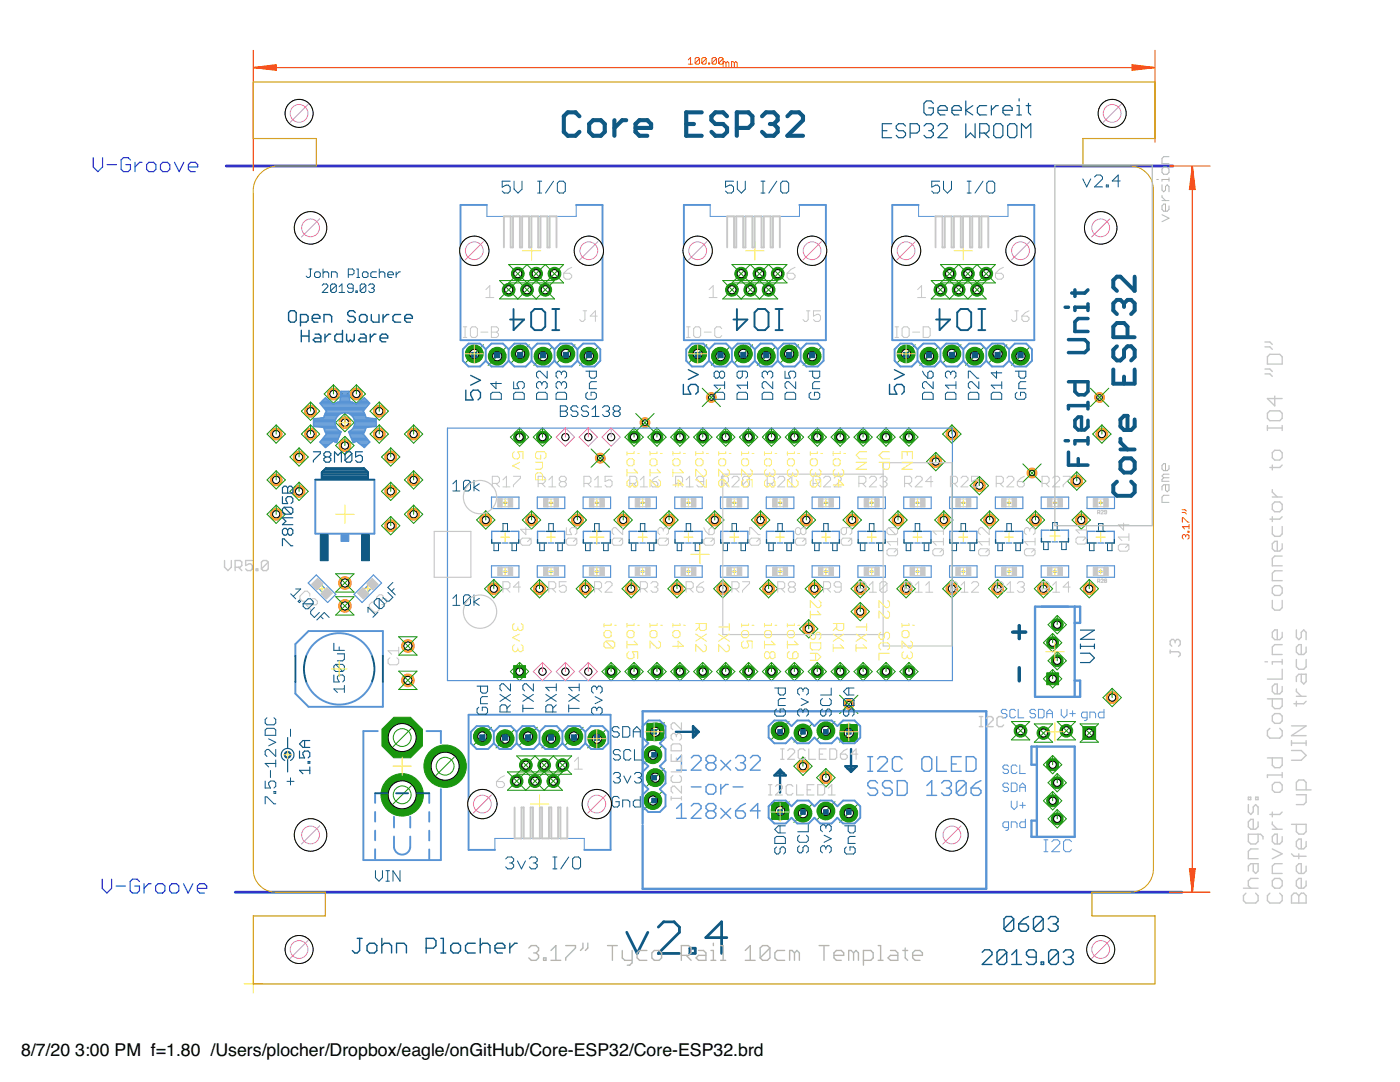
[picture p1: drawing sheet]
<svg xmlns="http://www.w3.org/2000/svg" width="279mm" height="216mm" viewBox="0 0 279 216" stroke-linecap="round" stroke-linejoin="round" font-family="sans-serif">
<defs><g id="words">
<g font-size="3.5">
<text x="4.2" y="210.7">8/7/20</text>
<text x="15" y="210.7">3:00 PM f=1.80 /Users/plocher/Dropbox/eagle/onGitHub/Core-ESP32/Core-ESP32.brd</text>
</g>
</g></defs>
<circle cx="110.4" cy="155.9" r="1.27" fill="#19960e" stroke="#19960e" stroke-width=".2"/>
<circle cx="110.4" cy="155.9" r=".8" fill="#fff" stroke="#000" stroke-width=".2"/>
<circle cx="108.6" cy="152.7" r="1.27" fill="#19960e" stroke="#19960e" stroke-width=".2"/>
<circle cx="108.6" cy="152.7" r=".8" fill="#fff" stroke="#000" stroke-width=".2"/>
<circle cx="106.8" cy="155.9" r="1.27" fill="#19960e" stroke="#19960e" stroke-width=".2"/>
<circle cx="106.8" cy="155.9" r=".8" fill="#fff" stroke="#000" stroke-width=".2"/>
<circle cx="112.2" cy="152.7" r="1.27" fill="#19960e" stroke="#19960e" stroke-width=".2"/>
<circle cx="112.2" cy="152.7" r=".8" fill="#fff" stroke="#000" stroke-width=".2"/>
<circle cx="104.9" cy="152.7" r="1.27" fill="#19960e" stroke="#19960e" stroke-width=".2"/>
<circle cx="104.9" cy="152.7" r=".8" fill="#fff" stroke="#000" stroke-width=".2"/>
<circle cx="103.1" cy="155.9" r="1.27" fill="#19960e" stroke="#19960e" stroke-width=".2"/>
<circle cx="103.1" cy="155.9" r=".8" fill="#fff" stroke="#000" stroke-width=".2"/>
<circle cx="119.1" cy="147.4" r="1.69" fill="#19960e" stroke="#19960e" stroke-width=".2"/>
<circle cx="119.1" cy="147.4" r=".91" fill="#fff" stroke="#000" stroke-width=".2"/>
<circle cx="114.5" cy="147" r="1.69" fill="#19960e" stroke="#19960e" stroke-width=".2"/>
<circle cx="114.5" cy="147" r=".91" fill="#fff" stroke="#000" stroke-width=".2"/>
<circle cx="110" cy="147.4" r="1.69" fill="#19960e" stroke="#19960e" stroke-width=".2"/>
<circle cx="110" cy="147.4" r=".91" fill="#fff" stroke="#000" stroke-width=".2"/>
<circle cx="105.4" cy="147" r="1.69" fill="#19960e" stroke="#19960e" stroke-width=".2"/>
<circle cx="105.4" cy="147" r=".91" fill="#fff" stroke="#000" stroke-width=".2"/>
<circle cx="100.8" cy="147.4" r="1.69" fill="#19960e" stroke="#19960e" stroke-width=".2"/>
<circle cx="100.8" cy="147.4" r=".91" fill="#fff" stroke="#000" stroke-width=".2"/>
<circle cx="96.3" cy="147" r="1.69" fill="#19960e" stroke="#19960e" stroke-width=".2"/>
<circle cx="96.3" cy="147" r=".91" fill="#fff" stroke="#000" stroke-width=".2"/>
<path d="M216.1 145h2.6v2.5h-2.6z" fill="#19960e" stroke="#19960e" stroke-width=".2"/>
<circle cx="217.4" cy="146.3" r=".8" fill="#fff" stroke="#000" stroke-width=".2"/>
<circle cx="212.8" cy="145.8" r="1.27" fill="#19960e" stroke="#19960e" stroke-width=".2"/>
<circle cx="212.8" cy="145.8" r=".8" fill="#fff" stroke="#000" stroke-width=".2"/>
<circle cx="208.2" cy="146.3" r="1.27" fill="#19960e" stroke="#19960e" stroke-width=".2"/>
<circle cx="208.2" cy="146.3" r=".8" fill="#fff" stroke="#000" stroke-width=".2"/>
<circle cx="203.7" cy="145.8" r="1.27" fill="#19960e" stroke="#19960e" stroke-width=".2"/>
<circle cx="203.7" cy="145.8" r=".8" fill="#fff" stroke="#000" stroke-width=".2"/>
<circle cx="210.1" cy="152.6" r="1.28" fill="#19960e" stroke="#19960e" stroke-width=".2"/>
<circle cx="210.1" cy="152.6" r=".72" fill="#fff" stroke="#000" stroke-width=".2"/>
<circle cx="211" cy="156.2" r="1.19" fill="#19960e" stroke="#19960e" stroke-width=".2"/>
<circle cx="211" cy="156.2" r=".72" fill="#fff" stroke="#000" stroke-width=".2"/>
<circle cx="210.1" cy="159.8" r="1.19" fill="#19960e" stroke="#19960e" stroke-width=".2"/>
<circle cx="210.1" cy="159.8" r=".72" fill="#fff" stroke="#000" stroke-width=".2"/>
<circle cx="211" cy="163.4" r="1.19" fill="#19960e" stroke="#19960e" stroke-width=".2"/>
<circle cx="211" cy="163.4" r=".72" fill="#fff" stroke="#000" stroke-width=".2"/>
<path d="M208.9 134.3h2.4v2.3h-2.4z" fill="#19960e" stroke="#19960e" stroke-width=".2"/>
<circle cx="210.1" cy="135.4" r=".72" fill="#fff" stroke="#000" stroke-width=".2"/>
<circle cx="211" cy="131.8" r="1.19" fill="#19960e" stroke="#19960e" stroke-width=".2"/>
<circle cx="211" cy="131.8" r=".72" fill="#fff" stroke="#000" stroke-width=".2"/>
<circle cx="210.1" cy="128.2" r="1.19" fill="#19960e" stroke="#19960e" stroke-width=".2"/>
<circle cx="210.1" cy="128.2" r=".72" fill="#fff" stroke="#000" stroke-width=".2"/>
<circle cx="211" cy="124.7" r="1.19" fill="#19960e" stroke="#19960e" stroke-width=".2"/>
<circle cx="211" cy="124.7" r=".72" fill="#fff" stroke="#000" stroke-width=".2"/>
<circle cx="80.3" cy="147.2" r="4.4" fill="#19960e" stroke="#19960e" stroke-width=".2"/>
<circle cx="80.3" cy="147.2" r="2.79" fill="#fff" stroke="#000" stroke-width=".2"/>
<circle cx="80.3" cy="158.6" r="4.2" fill="#19960e" stroke="#19960e" stroke-width=".2"/>
<circle cx="80.3" cy="158.6" r="2.79" fill="#fff" stroke="#000" stroke-width=".2"/>
<circle cx="88.8" cy="152.9" r="4.2" fill="#19960e" stroke="#19960e" stroke-width=".2"/>
<circle cx="88.8" cy="152.9" r="2.79" fill="#fff" stroke="#000" stroke-width=".2"/>
<path d="M102.5 132.8h2.4v2.4h-2.4z" fill="#19960e" stroke="#19960e" stroke-width=".2"/>
<circle cx="103.7" cy="134" r=".72" fill="#fff" stroke="#000" stroke-width=".2"/>
<circle cx="122" cy="134" r="1.19" fill="#19960e" stroke="#19960e" stroke-width=".2"/>
<circle cx="122" cy="134" r=".72" fill="#fff" stroke="#000" stroke-width=".2"/>
<circle cx="126.5" cy="134" r="1.19" fill="#19960e" stroke="#19960e" stroke-width=".2"/>
<circle cx="126.5" cy="134" r=".72" fill="#fff" stroke="#000" stroke-width=".2"/>
<circle cx="131.1" cy="134" r="1.19" fill="#19960e" stroke="#19960e" stroke-width=".2"/>
<circle cx="131.1" cy="134" r=".72" fill="#fff" stroke="#000" stroke-width=".2"/>
<circle cx="135.7" cy="134" r="1.19" fill="#19960e" stroke="#19960e" stroke-width=".2"/>
<circle cx="135.7" cy="134" r=".72" fill="#fff" stroke="#000" stroke-width=".2"/>
<circle cx="140.3" cy="134" r="1.19" fill="#19960e" stroke="#19960e" stroke-width=".2"/>
<circle cx="140.3" cy="134" r=".72" fill="#fff" stroke="#000" stroke-width=".2"/>
<circle cx="144.8" cy="134" r="1.19" fill="#19960e" stroke="#19960e" stroke-width=".2"/>
<circle cx="144.8" cy="134" r=".72" fill="#fff" stroke="#000" stroke-width=".2"/>
<circle cx="149.4" cy="134" r="1.19" fill="#19960e" stroke="#19960e" stroke-width=".2"/>
<circle cx="149.4" cy="134" r=".72" fill="#fff" stroke="#000" stroke-width=".2"/>
<circle cx="154" cy="134" r="1.19" fill="#19960e" stroke="#19960e" stroke-width=".2"/>
<circle cx="154" cy="134" r=".72" fill="#fff" stroke="#000" stroke-width=".2"/>
<circle cx="158.5" cy="134" r="1.19" fill="#19960e" stroke="#19960e" stroke-width=".2"/>
<circle cx="158.5" cy="134" r=".72" fill="#fff" stroke="#000" stroke-width=".2"/>
<circle cx="163.1" cy="134" r="1.19" fill="#19960e" stroke="#19960e" stroke-width=".2"/>
<circle cx="163.1" cy="134" r=".72" fill="#fff" stroke="#000" stroke-width=".2"/>
<circle cx="167.7" cy="134" r="1.19" fill="#19960e" stroke="#19960e" stroke-width=".2"/>
<circle cx="167.7" cy="134" r=".72" fill="#fff" stroke="#000" stroke-width=".2"/>
<circle cx="172.3" cy="134" r="1.19" fill="#19960e" stroke="#19960e" stroke-width=".2"/>
<circle cx="172.3" cy="134" r=".72" fill="#fff" stroke="#000" stroke-width=".2"/>
<circle cx="176.8" cy="134" r="1.19" fill="#19960e" stroke="#19960e" stroke-width=".2"/>
<circle cx="176.8" cy="134" r=".72" fill="#fff" stroke="#000" stroke-width=".2"/>
<circle cx="181.4" cy="134" r="1.19" fill="#19960e" stroke="#19960e" stroke-width=".2"/>
<circle cx="181.4" cy="134" r=".72" fill="#fff" stroke="#000" stroke-width=".2"/>
<circle cx="181.4" cy="87.2" r="1.19" fill="#19960e" stroke="#19960e" stroke-width=".2"/>
<circle cx="181.4" cy="87.2" r=".72" fill="#fff" stroke="#000" stroke-width=".2"/>
<circle cx="176.8" cy="87.2" r="1.19" fill="#19960e" stroke="#19960e" stroke-width=".2"/>
<circle cx="176.8" cy="87.2" r=".72" fill="#fff" stroke="#000" stroke-width=".2"/>
<circle cx="172.3" cy="87.2" r="1.19" fill="#19960e" stroke="#19960e" stroke-width=".2"/>
<circle cx="172.3" cy="87.2" r=".72" fill="#fff" stroke="#000" stroke-width=".2"/>
<circle cx="167.7" cy="87.2" r="1.19" fill="#19960e" stroke="#19960e" stroke-width=".2"/>
<circle cx="167.7" cy="87.2" r=".72" fill="#fff" stroke="#000" stroke-width=".2"/>
<circle cx="163.1" cy="87.2" r="1.19" fill="#19960e" stroke="#19960e" stroke-width=".2"/>
<circle cx="163.1" cy="87.2" r=".72" fill="#fff" stroke="#000" stroke-width=".2"/>
<circle cx="158.5" cy="87.2" r="1.19" fill="#19960e" stroke="#19960e" stroke-width=".2"/>
<circle cx="158.5" cy="87.2" r=".72" fill="#fff" stroke="#000" stroke-width=".2"/>
<circle cx="154" cy="87.2" r="1.19" fill="#19960e" stroke="#19960e" stroke-width=".2"/>
<circle cx="154" cy="87.2" r=".72" fill="#fff" stroke="#000" stroke-width=".2"/>
<circle cx="149.4" cy="87.2" r="1.19" fill="#19960e" stroke="#19960e" stroke-width=".2"/>
<circle cx="149.4" cy="87.2" r=".72" fill="#fff" stroke="#000" stroke-width=".2"/>
<circle cx="144.8" cy="87.2" r="1.19" fill="#19960e" stroke="#19960e" stroke-width=".2"/>
<circle cx="144.8" cy="87.2" r=".72" fill="#fff" stroke="#000" stroke-width=".2"/>
<circle cx="140.3" cy="87.2" r="1.19" fill="#19960e" stroke="#19960e" stroke-width=".2"/>
<circle cx="140.3" cy="87.2" r=".72" fill="#fff" stroke="#000" stroke-width=".2"/>
<circle cx="135.7" cy="87.2" r="1.19" fill="#19960e" stroke="#19960e" stroke-width=".2"/>
<circle cx="135.7" cy="87.2" r=".72" fill="#fff" stroke="#000" stroke-width=".2"/>
<circle cx="131.1" cy="87.2" r="1.19" fill="#19960e" stroke="#19960e" stroke-width=".2"/>
<circle cx="131.1" cy="87.2" r=".72" fill="#fff" stroke="#000" stroke-width=".2"/>
<circle cx="126.5" cy="87.2" r="1.19" fill="#19960e" stroke="#19960e" stroke-width=".2"/>
<circle cx="126.5" cy="87.2" r=".72" fill="#fff" stroke="#000" stroke-width=".2"/>
<circle cx="108.3" cy="87.2" r="1.19" fill="#19960e" stroke="#19960e" stroke-width=".2"/>
<circle cx="108.3" cy="87.2" r=".72" fill="#fff" stroke="#000" stroke-width=".2"/>
<circle cx="103.7" cy="87.2" r="1.19" fill="#19960e" stroke="#19960e" stroke-width=".2"/>
<circle cx="103.7" cy="87.2" r=".72" fill="#fff" stroke="#000" stroke-width=".2"/>
<circle cx="103.3" cy="54.6" r="1.27" fill="#19960e" stroke="#19960e" stroke-width=".2"/>
<circle cx="103.3" cy="54.6" r=".8" fill="#fff" stroke="#000" stroke-width=".2"/>
<circle cx="105.2" cy="57.8" r="1.27" fill="#19960e" stroke="#19960e" stroke-width=".2"/>
<circle cx="105.2" cy="57.8" r=".8" fill="#fff" stroke="#000" stroke-width=".2"/>
<circle cx="107" cy="54.6" r="1.27" fill="#19960e" stroke="#19960e" stroke-width=".2"/>
<circle cx="107" cy="54.6" r=".8" fill="#fff" stroke="#000" stroke-width=".2"/>
<circle cx="101.5" cy="57.8" r="1.27" fill="#19960e" stroke="#19960e" stroke-width=".2"/>
<circle cx="101.5" cy="57.8" r=".8" fill="#fff" stroke="#000" stroke-width=".2"/>
<circle cx="108.8" cy="57.8" r="1.27" fill="#19960e" stroke="#19960e" stroke-width=".2"/>
<circle cx="108.8" cy="57.8" r=".8" fill="#fff" stroke="#000" stroke-width=".2"/>
<circle cx="110.7" cy="54.6" r="1.27" fill="#19960e" stroke="#19960e" stroke-width=".2"/>
<circle cx="110.7" cy="54.6" r=".8" fill="#fff" stroke="#000" stroke-width=".2"/>
<circle cx="94.7" cy="70.6" r="1.69" fill="#19960e" stroke="#19960e" stroke-width=".2"/>
<circle cx="94.7" cy="70.6" r=".91" fill="#fff" stroke="#000" stroke-width=".2"/>
<circle cx="99.2" cy="71.1" r="1.69" fill="#19960e" stroke="#19960e" stroke-width=".2"/>
<circle cx="99.2" cy="71.1" r=".91" fill="#fff" stroke="#000" stroke-width=".2"/>
<circle cx="103.8" cy="70.6" r="1.69" fill="#19960e" stroke="#19960e" stroke-width=".2"/>
<circle cx="103.8" cy="70.6" r=".91" fill="#fff" stroke="#000" stroke-width=".2"/>
<circle cx="108.4" cy="71.1" r="1.69" fill="#19960e" stroke="#19960e" stroke-width=".2"/>
<circle cx="108.4" cy="71.1" r=".91" fill="#fff" stroke="#000" stroke-width=".2"/>
<circle cx="112.9" cy="70.6" r="1.69" fill="#19960e" stroke="#19960e" stroke-width=".2"/>
<circle cx="112.9" cy="70.6" r=".91" fill="#fff" stroke="#000" stroke-width=".2"/>
<circle cx="117.5" cy="71.1" r="1.69" fill="#19960e" stroke="#19960e" stroke-width=".2"/>
<circle cx="117.5" cy="71.1" r=".91" fill="#fff" stroke="#000" stroke-width=".2"/>
<circle cx="139.2" cy="70.6" r="1.69" fill="#19960e" stroke="#19960e" stroke-width=".2"/>
<circle cx="139.2" cy="70.6" r=".91" fill="#fff" stroke="#000" stroke-width=".2"/>
<circle cx="143.8" cy="71.1" r="1.69" fill="#19960e" stroke="#19960e" stroke-width=".2"/>
<circle cx="143.8" cy="71.1" r=".91" fill="#fff" stroke="#000" stroke-width=".2"/>
<circle cx="148.4" cy="70.6" r="1.69" fill="#19960e" stroke="#19960e" stroke-width=".2"/>
<circle cx="148.4" cy="70.6" r=".91" fill="#fff" stroke="#000" stroke-width=".2"/>
<circle cx="152.9" cy="71.1" r="1.69" fill="#19960e" stroke="#19960e" stroke-width=".2"/>
<circle cx="152.9" cy="71.1" r=".91" fill="#fff" stroke="#000" stroke-width=".2"/>
<circle cx="157.5" cy="70.6" r="1.69" fill="#19960e" stroke="#19960e" stroke-width=".2"/>
<circle cx="157.5" cy="70.6" r=".91" fill="#fff" stroke="#000" stroke-width=".2"/>
<circle cx="162.1" cy="71.1" r="1.69" fill="#19960e" stroke="#19960e" stroke-width=".2"/>
<circle cx="162.1" cy="71.1" r=".91" fill="#fff" stroke="#000" stroke-width=".2"/>
<circle cx="147.9" cy="54.6" r="1.27" fill="#19960e" stroke="#19960e" stroke-width=".2"/>
<circle cx="147.9" cy="54.6" r=".8" fill="#fff" stroke="#000" stroke-width=".2"/>
<circle cx="149.7" cy="57.8" r="1.27" fill="#19960e" stroke="#19960e" stroke-width=".2"/>
<circle cx="149.7" cy="57.8" r=".8" fill="#fff" stroke="#000" stroke-width=".2"/>
<circle cx="151.6" cy="54.6" r="1.27" fill="#19960e" stroke="#19960e" stroke-width=".2"/>
<circle cx="151.6" cy="54.6" r=".8" fill="#fff" stroke="#000" stroke-width=".2"/>
<circle cx="146.1" cy="57.8" r="1.27" fill="#19960e" stroke="#19960e" stroke-width=".2"/>
<circle cx="146.1" cy="57.8" r=".8" fill="#fff" stroke="#000" stroke-width=".2"/>
<circle cx="153.4" cy="57.8" r="1.27" fill="#19960e" stroke="#19960e" stroke-width=".2"/>
<circle cx="153.4" cy="57.8" r=".8" fill="#fff" stroke="#000" stroke-width=".2"/>
<circle cx="155.2" cy="54.6" r="1.27" fill="#19960e" stroke="#19960e" stroke-width=".2"/>
<circle cx="155.2" cy="54.6" r=".8" fill="#fff" stroke="#000" stroke-width=".2"/>
<path d="M129.1 144.3h3.4v3.4h-3.4z" fill="#19960e" stroke="#19960e" stroke-width=".2"/>
<circle cx="130.8" cy="146" r=".91" fill="#fff" stroke="#000" stroke-width=".2"/>
<circle cx="130.3" cy="150.6" r="1.69" fill="#19960e" stroke="#19960e" stroke-width=".2"/>
<circle cx="130.3" cy="150.6" r=".91" fill="#fff" stroke="#000" stroke-width=".2"/>
<circle cx="130.8" cy="155.2" r="1.69" fill="#19960e" stroke="#19960e" stroke-width=".2"/>
<circle cx="130.8" cy="155.2" r=".91" fill="#fff" stroke="#000" stroke-width=".2"/>
<circle cx="130.3" cy="159.7" r="1.69" fill="#19960e" stroke="#19960e" stroke-width=".2"/>
<circle cx="130.3" cy="159.7" r=".91" fill="#fff" stroke="#000" stroke-width=".2"/>
<path d="M167.7 144.6h3.4v3.4h-3.4z" fill="#19960e" stroke="#19960e" stroke-width=".2"/>
<circle cx="169.4" cy="146.3" r=".91" fill="#fff" stroke="#000" stroke-width=".2"/>
<circle cx="164.8" cy="145.8" r="1.69" fill="#19960e" stroke="#19960e" stroke-width=".2"/>
<circle cx="164.8" cy="145.8" r=".91" fill="#fff" stroke="#000" stroke-width=".2"/>
<circle cx="160.3" cy="146.3" r="1.69" fill="#19960e" stroke="#19960e" stroke-width=".2"/>
<circle cx="160.3" cy="146.3" r=".91" fill="#fff" stroke="#000" stroke-width=".2"/>
<circle cx="155.7" cy="145.8" r="1.69" fill="#19960e" stroke="#19960e" stroke-width=".2"/>
<circle cx="155.7" cy="145.8" r=".91" fill="#fff" stroke="#000" stroke-width=".2"/>
<path d="M154 160.1h3.4v3.4h-3.4z" fill="#19960e" stroke="#19960e" stroke-width=".2"/>
<circle cx="155.7" cy="161.8" r=".91" fill="#fff" stroke="#000" stroke-width=".2"/>
<circle cx="160.3" cy="162.3" r="1.69" fill="#19960e" stroke="#19960e" stroke-width=".2"/>
<circle cx="160.3" cy="162.3" r=".91" fill="#fff" stroke="#000" stroke-width=".2"/>
<circle cx="164.8" cy="161.8" r="1.69" fill="#19960e" stroke="#19960e" stroke-width=".2"/>
<circle cx="164.8" cy="161.8" r=".91" fill="#fff" stroke="#000" stroke-width=".2"/>
<circle cx="169.4" cy="162.3" r="1.69" fill="#19960e" stroke="#19960e" stroke-width=".2"/>
<circle cx="169.4" cy="162.3" r=".91" fill="#fff" stroke="#000" stroke-width=".2"/>
<circle cx="189.5" cy="54.6" r="1.27" fill="#19960e" stroke="#19960e" stroke-width=".2"/>
<circle cx="189.5" cy="54.6" r=".8" fill="#fff" stroke="#000" stroke-width=".2"/>
<circle cx="191.3" cy="57.8" r="1.27" fill="#19960e" stroke="#19960e" stroke-width=".2"/>
<circle cx="191.3" cy="57.8" r=".8" fill="#fff" stroke="#000" stroke-width=".2"/>
<circle cx="193.2" cy="54.6" r="1.27" fill="#19960e" stroke="#19960e" stroke-width=".2"/>
<circle cx="193.2" cy="54.6" r=".8" fill="#fff" stroke="#000" stroke-width=".2"/>
<circle cx="187.7" cy="57.8" r="1.27" fill="#19960e" stroke="#19960e" stroke-width=".2"/>
<circle cx="187.7" cy="57.8" r=".8" fill="#fff" stroke="#000" stroke-width=".2"/>
<circle cx="195" cy="57.8" r="1.27" fill="#19960e" stroke="#19960e" stroke-width=".2"/>
<circle cx="195" cy="57.8" r=".8" fill="#fff" stroke="#000" stroke-width=".2"/>
<circle cx="196.8" cy="54.6" r="1.27" fill="#19960e" stroke="#19960e" stroke-width=".2"/>
<circle cx="196.8" cy="54.6" r=".8" fill="#fff" stroke="#000" stroke-width=".2"/>
<circle cx="180.8" cy="70.6" r="1.69" fill="#19960e" stroke="#19960e" stroke-width=".2"/>
<circle cx="180.8" cy="70.6" r=".91" fill="#fff" stroke="#000" stroke-width=".2"/>
<circle cx="185.4" cy="71.1" r="1.69" fill="#19960e" stroke="#19960e" stroke-width=".2"/>
<circle cx="185.4" cy="71.1" r=".91" fill="#fff" stroke="#000" stroke-width=".2"/>
<circle cx="190" cy="70.6" r="1.69" fill="#19960e" stroke="#19960e" stroke-width=".2"/>
<circle cx="190" cy="70.6" r=".91" fill="#fff" stroke="#000" stroke-width=".2"/>
<circle cx="194.5" cy="71.1" r="1.69" fill="#19960e" stroke="#19960e" stroke-width=".2"/>
<circle cx="194.5" cy="71.1" r=".91" fill="#fff" stroke="#000" stroke-width=".2"/>
<circle cx="199.1" cy="70.6" r="1.69" fill="#19960e" stroke="#19960e" stroke-width=".2"/>
<circle cx="199.1" cy="70.6" r=".91" fill="#fff" stroke="#000" stroke-width=".2"/>
<circle cx="203.7" cy="71.1" r="1.69" fill="#19960e" stroke="#19960e" stroke-width=".2"/>
<circle cx="203.7" cy="71.1" r=".91" fill="#fff" stroke="#000" stroke-width=".2"/>
<circle cx="78" cy="104.9" r="1.19" fill="#fc9c38" stroke="#fc9c38" stroke-width=".2"/>
<circle cx="78" cy="104.9" r=".72" fill="#fff" stroke="#000" stroke-width=".2"/>
<circle cx="78" cy="98" r="1.19" fill="#fc9c38" stroke="#fc9c38" stroke-width=".2"/>
<circle cx="78" cy="98" r=".72" fill="#fff" stroke="#000" stroke-width=".2"/>
<circle cx="78" cy="91.2" r="1.19" fill="#fc9c38" stroke="#fc9c38" stroke-width=".2"/>
<circle cx="78" cy="91.2" r=".72" fill="#fff" stroke="#000" stroke-width=".2"/>
<circle cx="59.7" cy="98" r="1.19" fill="#fc9c38" stroke="#fc9c38" stroke-width=".2"/>
<circle cx="59.7" cy="98" r=".72" fill="#fff" stroke="#000" stroke-width=".2"/>
<circle cx="59.7" cy="91.2" r="1.19" fill="#fc9c38" stroke="#fc9c38" stroke-width=".2"/>
<circle cx="59.7" cy="91.2" r=".72" fill="#fff" stroke="#000" stroke-width=".2"/>
<circle cx="68.8" cy="88.9" r="1.19" fill="#fc9c38" stroke="#fc9c38" stroke-width=".2"/>
<circle cx="68.8" cy="88.9" r=".72" fill="#fff" stroke="#000" stroke-width=".2"/>
<circle cx="75.7" cy="82" r="1.19" fill="#fc9c38" stroke="#fc9c38" stroke-width=".2"/>
<circle cx="75.7" cy="82" r=".72" fill="#fff" stroke="#000" stroke-width=".2"/>
<circle cx="62" cy="82" r="1.19" fill="#fc9c38" stroke="#fc9c38" stroke-width=".2"/>
<circle cx="62" cy="82" r=".72" fill="#fff" stroke="#000" stroke-width=".2"/>
<circle cx="66.5" cy="78.6" r="1.19" fill="#fc9c38" stroke="#fc9c38" stroke-width=".2"/>
<circle cx="66.5" cy="78.6" r=".72" fill="#fff" stroke="#000" stroke-width=".2"/>
<circle cx="82.5" cy="95.8" r="1.19" fill="#fc9c38" stroke="#fc9c38" stroke-width=".2"/>
<circle cx="82.5" cy="95.8" r=".72" fill="#fff" stroke="#000" stroke-width=".2"/>
<circle cx="55.1" cy="95.8" r="1.19" fill="#fc9c38" stroke="#fc9c38" stroke-width=".2"/>
<circle cx="55.1" cy="95.8" r=".72" fill="#fff" stroke="#000" stroke-width=".2"/>
<circle cx="82.5" cy="102.6" r="1.19" fill="#fc9c38" stroke="#fc9c38" stroke-width=".2"/>
<circle cx="82.5" cy="102.6" r=".72" fill="#fff" stroke="#000" stroke-width=".2"/>
<circle cx="55.1" cy="86.6" r="1.19" fill="#fc9c38" stroke="#fc9c38" stroke-width=".2"/>
<circle cx="55.1" cy="86.6" r=".72" fill="#fff" stroke="#000" stroke-width=".2"/>
<circle cx="82.5" cy="86.6" r="1.19" fill="#fc9c38" stroke="#fc9c38" stroke-width=".2"/>
<circle cx="82.5" cy="86.6" r=".72" fill="#fff" stroke="#000" stroke-width=".2"/>
<circle cx="71.1" cy="78.6" r="1.19" fill="#fc9c38" stroke="#fc9c38" stroke-width=".2"/>
<circle cx="71.1" cy="78.6" r=".72" fill="#fff" stroke="#000" stroke-width=".2"/>
<circle cx="62" cy="86.6" r="1.19" fill="#fc9c38" stroke="#fc9c38" stroke-width=".2"/>
<circle cx="62" cy="86.6" r=".72" fill="#fff" stroke="#000" stroke-width=".2"/>
<circle cx="75.7" cy="86.6" r="1.19" fill="#fc9c38" stroke="#fc9c38" stroke-width=".2"/>
<circle cx="75.7" cy="86.6" r=".72" fill="#fff" stroke="#000" stroke-width=".2"/>
<circle cx="68.8" cy="84.3" r="1.19" fill="#fc9c38" stroke="#fc9c38" stroke-width=".2"/>
<circle cx="68.8" cy="84.3" r=".72" fill="#fff" stroke="#000" stroke-width=".2"/>
<circle cx="55.1" cy="102.6" r="1.19" fill="#fc9c38" stroke="#fc9c38" stroke-width=".2"/>
<circle cx="55.1" cy="102.6" r=".72" fill="#fff" stroke="#000" stroke-width=".2"/>
<circle cx="81.4" cy="128.9" r="1.27" fill="#fc9c38" stroke="#fc9c38" stroke-width=".2"/>
<circle cx="81.4" cy="128.9" r=".8" fill="#fff" stroke="#000" stroke-width=".2"/>
<circle cx="81.4" cy="135.8" r="1.27" fill="#fc9c38" stroke="#fc9c38" stroke-width=".2"/>
<circle cx="81.4" cy="135.8" r=".8" fill="#fff" stroke="#000" stroke-width=".2"/>
<circle cx="68.8" cy="116.3" r="1.27" fill="#fc9c38" stroke="#fc9c38" stroke-width=".2"/>
<circle cx="68.8" cy="116.3" r=".8" fill="#fff" stroke="#000" stroke-width=".2"/>
<circle cx="68.8" cy="120.9" r="1.27" fill="#fc9c38" stroke="#fc9c38" stroke-width=".2"/>
<circle cx="68.8" cy="120.9" r=".8" fill="#fff" stroke="#000" stroke-width=".2"/>
<circle cx="169.4" cy="140.5" r=".99" fill="#fc9c38" stroke="#fc9c38" stroke-width=".2"/>
<circle cx="169.4" cy="140.5" r=".55" fill="#fff" stroke="#000" stroke-width=".2"/>
<circle cx="164.8" cy="155.2" r="1.19" fill="#fc9c38" stroke="#fc9c38" stroke-width=".2"/>
<circle cx="164.8" cy="155.2" r=".72" fill="#fff" stroke="#000" stroke-width=".2"/>
<circle cx="115.2" cy="103.8" r="1.19" fill="#fc9c38" stroke="#fc9c38" stroke-width=".2"/>
<circle cx="115.2" cy="103.8" r=".72" fill="#fff" stroke="#000" stroke-width=".2"/>
<circle cx="124.4" cy="103.8" r="1.19" fill="#fc9c38" stroke="#fc9c38" stroke-width=".2"/>
<circle cx="124.4" cy="103.8" r=".72" fill="#fff" stroke="#000" stroke-width=".2"/>
<circle cx="96.9" cy="103.8" r="1.19" fill="#fc9c38" stroke="#fc9c38" stroke-width=".2"/>
<circle cx="96.9" cy="103.8" r=".72" fill="#fff" stroke="#000" stroke-width=".2"/>
<circle cx="106.1" cy="103.8" r="1.19" fill="#fc9c38" stroke="#fc9c38" stroke-width=".2"/>
<circle cx="106.1" cy="103.8" r=".72" fill="#fff" stroke="#000" stroke-width=".2"/>
<circle cx="133.5" cy="103.8" r="1.19" fill="#fc9c38" stroke="#fc9c38" stroke-width=".2"/>
<circle cx="133.5" cy="103.8" r=".72" fill="#fff" stroke="#000" stroke-width=".2"/>
<circle cx="142.6" cy="103.8" r="1.19" fill="#fc9c38" stroke="#fc9c38" stroke-width=".2"/>
<circle cx="142.6" cy="103.8" r=".72" fill="#fff" stroke="#000" stroke-width=".2"/>
<circle cx="151.8" cy="103.8" r="1.19" fill="#fc9c38" stroke="#fc9c38" stroke-width=".2"/>
<circle cx="151.8" cy="103.8" r=".72" fill="#fff" stroke="#000" stroke-width=".2"/>
<circle cx="160.9" cy="103.8" r="1.19" fill="#fc9c38" stroke="#fc9c38" stroke-width=".2"/>
<circle cx="160.9" cy="103.8" r=".72" fill="#fff" stroke="#000" stroke-width=".2"/>
<circle cx="170.1" cy="103.8" r="1.19" fill="#fc9c38" stroke="#fc9c38" stroke-width=".2"/>
<circle cx="170.1" cy="103.8" r=".72" fill="#fff" stroke="#000" stroke-width=".2"/>
<circle cx="179.2" cy="103.8" r="1.19" fill="#fc9c38" stroke="#fc9c38" stroke-width=".2"/>
<circle cx="179.2" cy="103.8" r=".72" fill="#fff" stroke="#000" stroke-width=".2"/>
<circle cx="188.4" cy="103.8" r="1.19" fill="#fc9c38" stroke="#fc9c38" stroke-width=".2"/>
<circle cx="188.4" cy="103.8" r=".72" fill="#fff" stroke="#000" stroke-width=".2"/>
<circle cx="197.5" cy="103.8" r="1.19" fill="#fc9c38" stroke="#fc9c38" stroke-width=".2"/>
<circle cx="197.5" cy="103.8" r=".72" fill="#fff" stroke="#000" stroke-width=".2"/>
<circle cx="206.7" cy="103.8" r="1.19" fill="#fc9c38" stroke="#fc9c38" stroke-width=".2"/>
<circle cx="206.7" cy="103.8" r=".72" fill="#fff" stroke="#000" stroke-width=".2"/>
<circle cx="215.8" cy="103.8" r="1.19" fill="#fc9c38" stroke="#fc9c38" stroke-width=".2"/>
<circle cx="215.8" cy="103.8" r=".72" fill="#fff" stroke="#000" stroke-width=".2"/>
<circle cx="222" cy="139.2" r="1.19" fill="#fc9c38" stroke="#fc9c38" stroke-width=".2"/>
<circle cx="222" cy="139.2" r=".72" fill="#fff" stroke="#000" stroke-width=".2"/>
<circle cx="195.5" cy="96.9" r="1.19" fill="#fc9c38" stroke="#fc9c38" stroke-width=".2"/>
<circle cx="195.5" cy="96.9" r=".72" fill="#fff" stroke="#000" stroke-width=".2"/>
<circle cx="214.9" cy="96" r="1.19" fill="#fc9c38" stroke="#fc9c38" stroke-width=".2"/>
<circle cx="214.9" cy="96" r=".72" fill="#fff" stroke="#000" stroke-width=".2"/>
<circle cx="161.4" cy="125.5" r="1.19" fill="#fc9c38" stroke="#fc9c38" stroke-width=".2"/>
<circle cx="161.4" cy="125.5" r=".72" fill="#fff" stroke="#000" stroke-width=".2"/>
<circle cx="171.7" cy="122" r="1.19" fill="#fc9c38" stroke="#fc9c38" stroke-width=".2"/>
<circle cx="171.7" cy="122" r=".72" fill="#fff" stroke="#000" stroke-width=".2"/>
<circle cx="126" cy="117.5" r="1.19" fill="#fc9c38" stroke="#fc9c38" stroke-width=".2"/>
<circle cx="126" cy="117.5" r=".72" fill="#fff" stroke="#000" stroke-width=".2"/>
<circle cx="116.8" cy="117.5" r="1.19" fill="#fc9c38" stroke="#fc9c38" stroke-width=".2"/>
<circle cx="116.8" cy="117.5" r=".72" fill="#fff" stroke="#000" stroke-width=".2"/>
<circle cx="98.6" cy="117.5" r="1.19" fill="#fc9c38" stroke="#fc9c38" stroke-width=".2"/>
<circle cx="98.6" cy="117.5" r=".72" fill="#fff" stroke="#000" stroke-width=".2"/>
<circle cx="107.7" cy="117.5" r="1.19" fill="#fc9c38" stroke="#fc9c38" stroke-width=".2"/>
<circle cx="107.7" cy="117.5" r=".72" fill="#fff" stroke="#000" stroke-width=".2"/>
<circle cx="153.4" cy="117.5" r="1.19" fill="#fc9c38" stroke="#fc9c38" stroke-width=".2"/>
<circle cx="153.4" cy="117.5" r=".72" fill="#fff" stroke="#000" stroke-width=".2"/>
<circle cx="162.5" cy="117.5" r="1.19" fill="#fc9c38" stroke="#fc9c38" stroke-width=".2"/>
<circle cx="162.5" cy="117.5" r=".72" fill="#fff" stroke="#000" stroke-width=".2"/>
<circle cx="171.7" cy="117.5" r="1.19" fill="#fc9c38" stroke="#fc9c38" stroke-width=".2"/>
<circle cx="171.7" cy="117.5" r=".72" fill="#fff" stroke="#000" stroke-width=".2"/>
<circle cx="135.1" cy="117.5" r="1.19" fill="#fc9c38" stroke="#fc9c38" stroke-width=".2"/>
<circle cx="135.1" cy="117.5" r=".72" fill="#fff" stroke="#000" stroke-width=".2"/>
<circle cx="144.3" cy="117.5" r="1.19" fill="#fc9c38" stroke="#fc9c38" stroke-width=".2"/>
<circle cx="144.3" cy="117.5" r=".72" fill="#fff" stroke="#000" stroke-width=".2"/>
<circle cx="180.8" cy="117.5" r="1.19" fill="#fc9c38" stroke="#fc9c38" stroke-width=".2"/>
<circle cx="180.8" cy="117.5" r=".72" fill="#fff" stroke="#000" stroke-width=".2"/>
<circle cx="190" cy="117.5" r="1.19" fill="#fc9c38" stroke="#fc9c38" stroke-width=".2"/>
<circle cx="190" cy="117.5" r=".72" fill="#fff" stroke="#000" stroke-width=".2"/>
<circle cx="199.1" cy="117.5" r="1.19" fill="#fc9c38" stroke="#fc9c38" stroke-width=".2"/>
<circle cx="199.1" cy="117.5" r=".72" fill="#fff" stroke="#000" stroke-width=".2"/>
<circle cx="208.2" cy="117.5" r="1.19" fill="#fc9c38" stroke="#fc9c38" stroke-width=".2"/>
<circle cx="208.2" cy="117.5" r=".72" fill="#fff" stroke="#000" stroke-width=".2"/>
<circle cx="160.3" cy="152.9" r="1.19" fill="#fc9c38" stroke="#fc9c38" stroke-width=".2"/>
<circle cx="160.3" cy="152.9" r=".72" fill="#fff" stroke="#000" stroke-width=".2"/>
<circle cx="217.4" cy="117.5" r="1.19" fill="#fc9c38" stroke="#fc9c38" stroke-width=".2"/>
<circle cx="217.4" cy="117.5" r=".72" fill="#fff" stroke="#000" stroke-width=".2"/>
<circle cx="206" cy="94.4" r=".99" fill="#fc9c38" stroke="#fc9c38" stroke-width=".2"/>
<circle cx="206" cy="94.4" r=".55" fill="#fff" stroke="#000" stroke-width=".2"/>
<circle cx="186.8" cy="92.1" r="1.19" fill="#fc9c38" stroke="#fc9c38" stroke-width=".2"/>
<circle cx="186.8" cy="92.1" r=".72" fill="#fff" stroke="#000" stroke-width=".2"/>
<circle cx="142" cy="79.3" r=".99" fill="#fc9c38" stroke="#fc9c38" stroke-width=".2"/>
<circle cx="142" cy="79.3" r=".55" fill="#fff" stroke="#000" stroke-width=".2"/>
<circle cx="219.4" cy="79.3" r=".99" fill="#fc9c38" stroke="#fc9c38" stroke-width=".2"/>
<circle cx="219.4" cy="79.3" r=".55" fill="#fff" stroke="#000" stroke-width=".2"/>
<circle cx="119.8" cy="91.4" r=".99" fill="#fc9c38" stroke="#fc9c38" stroke-width=".2"/>
<circle cx="119.8" cy="91.4" r=".55" fill="#fff" stroke="#000" stroke-width=".2"/>
<circle cx="128.7" cy="84.3" r=".99" fill="#fc9c38" stroke="#fc9c38" stroke-width=".2"/>
<circle cx="128.7" cy="84.3" r=".55" fill="#fff" stroke="#000" stroke-width=".2"/>
<circle cx="190" cy="86.6" r="1.19" fill="#fc9c38" stroke="#fc9c38" stroke-width=".2"/>
<circle cx="190" cy="86.6" r=".72" fill="#fff" stroke="#000" stroke-width=".2"/>
<circle cx="219.9" cy="86.6" r="1.19" fill="#fc9c38" stroke="#fc9c38" stroke-width=".2"/>
<circle cx="219.9" cy="86.6" r=".72" fill="#fff" stroke="#000" stroke-width=".2"/>
<g fill="none" stroke="#19960e" stroke-width=".2">
<path d="M99.7 56h11l-3.7 3.6-3.7-3.6-3.6 3.6h11l-3.7-3.6-3.7 3.6zM101.5 52.8h11l-3.7 3.7-3.6-3.7-3.7 3.7h11l-3.7-3.7-3.6 3.7zM144.3 56h10.9l-3.6 3.6-3.7-3.6-3.6 3.6h10.9l-3.6-3.6-3.7 3.6zM146.1 52.8h11l-3.7 3.7-3.7-3.7-3.6 3.7h11l-3.7-3.7-3.7 3.7zM185.8 56h11l-3.6 3.6-3.7-3.6-3.7 3.6h11l-3.6-3.6-3.7 3.6zM187.7 52.8h10.9l-3.6 3.7-3.7-3.7-3.6 3.7h10.9l-3.6-3.7-3.7 3.7zM64.7 78.6l1.8-1.8 1.9 1.8-1.9 1.9zM66.5 76.8v1.8M69.3 78.6l1.8-1.8 1.8 1.8-1.8 1.9zM71.1 76.8v1.8M96.5 68.8l-3.7 3.7M101 69.2l-3.6 3.7"/>
<path d="M105.6 68.8l-3.6 3.7M110.2 69.2l-3.7 3.7M114.8 68.8l-3.7 3.7M119.3 69.2l-3.6 3.7M140.1 77.5l3.7 3.6M141.1 68.8l-3.7 3.7M143.8 77.5l-3.7 3.6M145.6 69.2l-3.6 3.7M150.2 68.8l-3.7 3.7M154.8 69.2l-3.7 3.7M159.3 68.8l-3.6 3.7M163.9 69.2l-3.6 3.7"/>
<path d="M182.6 68.8l-3.6 3.7M187.2 69.2l-3.6 3.7M191.8 68.8l-3.7 3.7M196.4 69.2l-3.7 3.7M200.9 68.8l-3.6 3.7M205.5 69.2l-3.7 3.7M217.6 77.5l3.7 3.6M221.3 77.5l-3.7 3.6M53.3 86.6l1.8-1.8 1.8 1.8-1.8 1.8zM55.1 93.9l1.8 1.9-1.8 1.8-1.8-1.8zM55.1 84.8v1.8M55.1 93.9v1.9"/>
<path d="M59.7 89.4v1.8M59.7 96.2v1.8M59.7 96.2l1.8 1.8-1.8 1.9-1.8-1.9zM59.7 89.4l1.8 1.8-1.8 1.8-1.8-1.8zM62 80.2v1.8M62 84.8v1.8M62 80.2l1.8 1.8-1.8 1.9-1.8-1.9zM62 84.8l1.8 1.8-1.8 1.8-1.8-1.8zM67 88.9l1.8-1.8 1.9 1.8-1.9 1.8zM67 84.3l1.8-1.8 1.9 1.8-1.9 1.8zM68.8 82.5v1.8M68.8 87.1v1.8"/>
<path d="M73.9 82l1.8-1.8 1.8 1.8-1.8 1.9zM73.9 86.6l1.8-1.8 1.8 1.8-1.8 1.8zM75.7 80.2v1.8M75.7 84.8v1.8M76.1 98l1.9-1.8 1.8 1.8-1.8 1.9zM76.1 91.2l1.9-1.8 1.8 1.8-1.8 1.8zM78 89.4v1.8M78 96.2v1.8M80.7 95.8l1.8-1.9 1.9 1.9-1.9 1.8zM80.7 86.6l1.8-1.8 1.9 1.8-1.9 1.8zM82.5 84.8v1.8M82.5 93.9v1.9"/>
<path d="M103.7 85.4v1.8M103.7 85.4l1.8 1.8-1.8 1.8-1.8-1.8zM108.3 85.4v1.8M108.3 85.4l1.8 1.8-1.8 1.8-1.9-1.8zM118 89.6l3.6 3.6M121.6 89.6l-3.6 3.6M126.5 85.4v1.8M126.5 85.4l1.9 1.8-1.9 1.8-1.8-1.8zM126.9 82.5l3.6 3.6M130.5 82.5l-3.6 3.6M131.1 85.4v1.8M131.1 85.4l1.8 1.8-1.8 1.8-1.8-1.8z"/>
<path d="M135.7 85.4v1.8M135.7 85.4l1.8 1.8-1.8 1.8-1.8-1.8zM140.3 85.4v1.8M140.3 85.4l1.8 1.8-1.8 1.8-1.9-1.8zM144.8 85.4v1.8M144.8 85.4l1.9 1.8-1.9 1.8-1.8-1.8zM149.4 85.4v1.8M149.4 85.4l1.8 1.8-1.8 1.8-1.8-1.8zM154 85.4v1.8M154 85.4l1.8 1.8-1.8 1.8-1.9-1.8zM158.5 85.4v1.8M158.5 85.4l1.9 1.8-1.9 1.8-1.8-1.8z"/>
<path d="M163.1 85.4v1.8M163.1 85.4l1.8 1.8-1.8 1.8-1.8-1.8zM167.7 85.4v1.8M167.7 85.4l1.8 1.8-1.8 1.8-1.8-1.8zM172.3 85.4v1.8M172.3 85.4l1.8 1.8-1.8 1.8-1.9-1.8zM176.8 85.4v1.8M176.8 85.4l1.8 1.8-1.8 1.8-1.8-1.8zM181.4 85.4v1.8M181.4 85.4l1.8 1.8-1.8 1.8-1.8-1.8zM184.9 92.1l1.9-1.8 1.8 1.8-1.8 1.8zM186.8 90.3v1.8"/>
<path d="M188.1 86.6l1.9-1.8 1.8 1.8-1.8 1.8zM190 84.8v1.8M193.6 96.9l1.9-1.8 1.8 1.8-1.8 1.8zM195.5 95.1v1.8M204.1 92.6l3.7 3.6M207.8 92.6l-3.7 3.6M213 96l1.9-1.9 1.8 1.9-1.8 1.8zM214.9 94.1v1.9M219.9 84.8v1.8M219.9 84.8l1.8 1.8-1.8 1.8-1.8-1.8zM55.1 100.8l1.8 1.8-1.8 1.8-1.8-1.8zM55.1 100.8v1.8"/>
<path d="M67 114.5l3.7 3.7h-3.7l3.7-3.7zM67 119.1h3.7l-3.7 3.6h3.7zM78 103.1v1.8M78 103.1l1.8 1.8-1.8 1.8-1.9-1.8zM80.7 102.6l1.8-1.8 1.9 1.8-1.9 1.8zM82.5 100.8v1.8M96.9 101.9v1.9M96.9 101.9l1.9 1.9-1.9 1.8-1.8-1.8zM98.6 115.6v1.9M98.6 115.6l1.8 1.9-1.8 1.8-1.9-1.8zM104.2 103.8l1.9-1.9 1.8 1.9-1.8 1.8zM106.1 101.9v1.9"/>
<path d="M107.7 115.6v1.9M107.7 115.6l1.8 1.9-1.8 1.8-1.8-1.8zM113.4 103.8l1.8-1.9 1.9 1.9-1.9 1.8zM115.2 101.9v1.9M116.8 115.6v1.9M116.8 115.6l1.9 1.9-1.9 1.8-1.8-1.8zM122.5 103.8l1.9-1.9 1.8 1.9-1.8 1.8zM124.4 101.9v1.9M126 115.6v1.9M126 115.6l1.8 1.9-1.8 1.8-1.9-1.8zM131.7 103.8l1.8-1.9 1.8 1.9-1.8 1.8zM133.5 101.9v1.9"/>
<path d="M135.1 115.6v1.9M135.1 115.6l1.8 1.9-1.8 1.8-1.8-1.8zM142.6 101.9v1.9M142.6 101.9l1.9 1.9-1.9 1.8-1.8-1.8zM144.3 115.6v1.9M144.3 115.6l1.8 1.9-1.8 1.8-1.9-1.8zM151.8 101.9v1.9M151.8 101.9l1.8 1.9-1.8 1.8-1.8-1.8zM153.4 115.6v1.9M153.4 115.6l1.8 1.9-1.8 1.8-1.8-1.8zM160.9 101.9v1.9M160.9 101.9l1.9 1.9-1.9 1.8-1.8-1.8z"/>
<path d="M162.5 115.6v1.9M162.5 115.6l1.9 1.9-1.9 1.8-1.8-1.8zM170.1 101.9v1.9M170.1 101.9l1.8 1.9-1.8 1.8-1.8-1.8zM171.7 115.6v1.9M171.7 115.6l1.8 1.9-1.8 1.8-1.9-1.8zM179.2 101.9v1.9M179.2 101.9l1.8 1.9-1.8 1.8-1.8-1.8zM180.8 115.6v1.9M180.8 115.6l1.8 1.9-1.8 1.8-1.8-1.8zM188.4 101.9v1.9M188.4 101.9l1.8 1.9-1.8 1.8-1.9-1.8z"/>
<path d="M190 115.6v1.9M190 115.6l1.8 1.9-1.8 1.8-1.9-1.8zM197.5 101.9v1.9M197.5 101.9l1.8 1.9-1.8 1.8-1.8-1.8zM199.1 115.6v1.9M199.1 115.6l1.8 1.9-1.8 1.8-1.8-1.8zM204.8 103.8l1.9-1.9 1.8 1.9-1.8 1.8zM206.7 101.9v1.9M208.2 115.6v1.9M208.2 115.6l1.9 1.9-1.9 1.8-1.8-1.8zM214 103.8l1.8-1.9 1.8 1.9-1.8 1.8zM215.8 101.9v1.9"/>
<path d="M217.4 115.6v1.9M217.4 115.6l1.8 1.9-1.8 1.8-1.8-1.8zM79.6 127.1h3.6l-3.6 3.6h3.6zM79.6 133.9h3.6l-3.6 3.7h3.6zM101.9 134l1.8-1.8 1.8 1.8-1.8 1.8zM103.7 132.2v1.8M122 132.2v1.8M122 132.2l1.8 1.8-1.8 1.8-1.9-1.8zM126.5 132.2v1.8M126.5 132.2l1.9 1.8-1.9 1.8-1.8-1.8zM131.1 132.2v1.8M131.1 132.2l1.8 1.8-1.8 1.8-1.8-1.8z"/>
<path d="M135.7 132.2v1.8M135.7 132.2l1.8 1.8-1.8 1.8-1.8-1.8zM140.3 132.2v1.8M140.3 132.2l1.8 1.8-1.8 1.8-1.9-1.8zM144.8 132.2v1.8M144.8 132.2l1.9 1.8-1.9 1.8-1.8-1.8zM149.4 132.2v1.8M149.4 132.2l1.8 1.8-1.8 1.8-1.8-1.8zM154 132.2v1.8M154 132.2l1.8 1.8-1.8 1.8-1.9-1.8zM158.5 132.2v1.8M158.5 132.2l1.9 1.8-1.9 1.8-1.8-1.8z"/>
<path d="M161.4 123.6v1.9M161.4 123.6l1.8 1.9-1.8 1.8-1.8-1.8zM163.1 132.2v1.8M163.1 132.2l1.8 1.8-1.8 1.8-1.8-1.8zM167.6 138.7l3.6 3.7M167.7 132.2v1.8M167.7 132.2l1.8 1.8-1.8 1.8-1.8-1.8zM171.2 138.7l-3.6 3.7M171.7 120.2v1.8M171.7 120.2l1.8 1.8-1.8 1.9-1.9-1.9zM172.3 132.2v1.8M172.3 132.2l1.8 1.8-1.8 1.8-1.9-1.8z"/>
<path d="M176.8 132.2v1.8M176.8 132.2l1.8 1.8-1.8 1.8-1.8-1.8zM181.4 132.2v1.8M181.4 132.2l1.8 1.8-1.8 1.8-1.8-1.8zM210.1 126.4v1.8M210.1 133.6v1.8M210.1 133.6l1.8 1.8-1.8 1.9-1.9-1.9zM210.1 126.4l1.8 1.8-1.8 1.9-1.9-1.9zM211 122.8v1.9M211 130v1.8M211 130l1.8 1.8-1.8 1.9-1.8-1.9zM211 122.8l1.8 1.9-1.8 1.8-1.8-1.8z"/>
<path d="M222 137.4v1.8M222 137.4l1.8 1.8-1.8 1.8-1.9-1.8zM82.1 145.4l-3.7 3.6M82.1 156.8l-3.7 3.6M90.7 151.1l-3.7 3.6M98.1 145.1l-3.7 3.7M101.3 154h10.9l-3.6 3.7-3.7-3.7-3.6 3.7h10.9l-3.6-3.7-3.7 3.7zM102.7 145.6l-3.7 3.6M103.1 150.8h11l-3.7 3.7-3.6-3.7-3.7 3.7h11l-3.7-3.7-3.6 3.7zM107.2 145.1l-3.6 3.7M111.8 145.6l-3.7 3.6M116.4 145.1l-3.7 3.7"/>
<path d="M120.9 145.6l-3.6 3.6M132.1 148.8l-3.6 3.6M132.1 157.9l-3.6 3.7M132.6 144.2l-3.7 3.7M132.6 153.4l-3.7 3.6M157.5 144l-3.6 3.6M157.5 160l-3.6 3.6M160.3 151.1v1.8M160.3 151.1l1.8 1.8-1.8 1.8-1.9-1.8zM162.1 144.4l-3.7 3.7M163 155.2l1.8-1.8 1.8 1.8-1.8 1.8zM164.8 153.4v1.8"/>
<path d="M166.6 144l-3.6 3.6M166.6 160l-3.6 3.6M171.2 144.4l-3.6 3.7M201.8 144h3.7l-3.7 3.6h3.7zM206.4 144.4h3.7l-3.7 3.7h3.7zM210.1 150.7v1.9M210.1 157.9v1.9M210.1 150.7l1.8 1.9-1.8 1.8-1.9-1.8zM210.1 157.9l1.8 1.9-1.8 1.8-1.9-1.8zM211 144h3.7l-3.7 3.6h3.7zM211 154.3v1.9M211 154.3l1.8 1.9-1.8 1.8-1.8-1.8z"/>
<path d="M215.6 144.4h3.6l-3.6 3.7h3.6zM162.1 160.4l-3.7 3.7M171.2 160.4l-3.6 3.7M211 161.5v1.9M211 161.5l1.8 1.9-1.8 1.8-1.8-1.8z"/>
<circle cx="94.7" cy="70.6" r="1.78"/>
<circle cx="99.2" cy="71.1" r="1.78"/>
<circle cx="103.8" cy="70.6" r="1.78"/>
<circle cx="108.4" cy="71.1" r="1.78"/>
<circle cx="112.9" cy="70.6" r="1.78"/>
<circle cx="117.5" cy="71.1" r="1.78"/>
<circle cx="139.2" cy="70.6" r="1.78"/>
<circle cx="143.8" cy="71.1" r="1.78"/>
<circle cx="148.4" cy="70.6" r="1.78"/>
<circle cx="152.9" cy="71.1" r="1.78"/>
<circle cx="157.5" cy="70.6" r="1.78"/>
<circle cx="162.1" cy="71.1" r="1.78"/>
<circle cx="180.8" cy="70.6" r="1.78"/>
<circle cx="185.4" cy="71.1" r="1.78"/>
<circle cx="190" cy="70.6" r="1.78"/>
<circle cx="194.5" cy="71.1" r="1.78"/>
<circle cx="199.1" cy="70.6" r="1.78"/>
<circle cx="203.7" cy="71.1" r="1.78"/>
<circle cx="80.3" cy="158.6" r="1.78"/>
<circle cx="80.3" cy="147.2" r="1.78"/>
<circle cx="88.8" cy="152.9" r="1.78"/>
<circle cx="96.3" cy="147" r="1.78"/>
<circle cx="100.8" cy="147.4" r="1.78"/>
<circle cx="105.4" cy="147" r="1.78"/>
<circle cx="110" cy="147.4" r="1.78"/>
<circle cx="114.5" cy="147" r="1.78"/>
<circle cx="119.1" cy="147.4" r="1.78"/>
<circle cx="130.3" cy="150.6" r="1.78"/>
<circle cx="130.3" cy="159.7" r="1.78"/>
<circle cx="130.8" cy="146" r="1.78"/>
<circle cx="130.8" cy="155.2" r="1.78"/>
<circle cx="155.7" cy="145.8" r="1.78"/>
<circle cx="160.3" cy="146.3" r="1.78"/>
<circle cx="164.8" cy="145.8" r="1.78"/>
<circle cx="169.4" cy="146.3" r="1.78"/>
<circle cx="155.7" cy="161.8" r="1.78"/>
<circle cx="160.3" cy="162.3" r="1.78"/>
<circle cx="164.8" cy="161.8" r="1.78"/>
<circle cx="169.4" cy="162.3" r="1.78"/>
</g>
<g fill="none" stroke="#5894d5" stroke-width=".47">
<path d="M100.6 114h.4M100.6 100.3h.4M109.8 114h.4M109.8 100.3h.4M118.9 114h.4M118.9 100.3h.4M128 114h.5M128 100.3h.5M137.2 114h.4M137.2 100.3h.4M146.3 114h.4M146.3 100.3h.4"/>
<path d="M155.5 114h.4M155.5 100.3h.4M164.6 114h.4M164.6 100.3h.4M173.8 114h.4M173.8 100.3h.4M182.9 114h.4M182.9 100.3h.4M192 114h.4M192 100.3h.4M201.2 114h.4M201.2 100.3h.4"/>
<path d="M210.3 114h.4M210.3 100.3h.4M219.5 114h.4M219.5 100.3h.4M214.5 121.1v17.9M214.5 124.3h1.1v-3.2h-9v17.9h9v-3.2h-1.1M206.9 152.6h-1.1v-3.6h8.7v18h-8.7v-3.3h1.1M206.9 149v18M128.2 164.3v-22.4h68.6v35.5h-68.6v-12.7"/>
</g>
<g fill="none" stroke="#5894d5" stroke-width=".28">
<path d="M64.5 79.8h1M64.7 79.6h.6M65 79.4l1.5 1.3 1.4-.6 .2-2h1.5l.2 2 1.3 .6 1.6-1.3M65 79.4l-1.1 1.1 1.3 1.5-.6 1.4-2 .2v1.5M65 79.4h.1M67.9 79.8h1.9M67.9 79.6h1.8M67.9 79.4h1.8M68 79.1h1.7M68 78.9h1.7M68 78.7h1.7M68 78.4h1.6"/>
<path d="M68.1 78.2h1.5M72.1 79.8h1.1M72.4 79.6h.5M72.7 79.4l1.1 1.1-1.3 1.5 .5 1.4 2.1 .2v1.5M72.7 79.4h.1M62.6 85.1l2 .2M62.6 85.1h4.4M62.6 84.8h4.3M62.6 84.6h4.3M62.6 84.4h4.3M62.6 84.1h4.3M62.6 83.9h4.3"/>
<path d="M62.6 83.7h4.4M63.9 88.2h2.4M63.9 80.6h2.5M64 83.4h3.1M64 80.3h2.1M64.1 88.4h1.9M64.1 87.9h3.2M64.2 80.8h9.3M64.2 80.1h1.6M64.3 87.7h3.1M64.3 88.7h1.4M64.3 81h9"/>
<path d="M64.5 87.5h3M64.5 81.3h8.6M64.6 88.9h.8M64.6 85.3l.6 1.3-1.3 1.6 1.1 1.1 1.5-1.3 .3 .2M64.6 85.3h2.5M64.7 87.2h2.9M64.7 83.2h2.5M64.7 85.6h2.6M64.7 82.9h2.7M64.7 81.5h8.2M64.7 85.8h2.8M64.8 89.1h.4"/>
<path d="M64.8 82.7h2.9M64.9 87h2.8M64.9 86h3M64.9 82.5h3.3M64.9 81.7h7.8M65 86.3h3M65 86.8h2.8M65 82.2h7.6M65.1 86.5h2.8M65.1 82h7.4M66.7 80.6h4.3M66.8 88.2h.4"/>
<path d="M67.2 80.3h3.2M67.3 85.6l.8 .5-.9 2.2-.4-.1M67.9 80.1h1.9M69.4 82.5h3.3M69.6 86.3h3.1M69.7 86.5h2.9M69.8 86h3M69.8 86.8h2.8M69.9 82.7h2.9M69.9 87h2.9M70 87.2h3M70.1 87.5h3.1"/>
<path d="M70.1 85.8h2.8M70.2 82.9h2.7M70.2 87.7h3.2M70.3 87.9h3.3M70.4 85.6h2.6M70.4 88.2h.4M70.4 83.2h2.6M70.5 85.3h2.5M70.6 83.4h3.1M70.6 85.1h4.5M70.7 83.7h4.4M70.7 83.7a1.98 1.98 0 0 1-1.1 2.4l.9 2.2 .3-.1"/>
<path d="M70.7 83.7a1.97 1.97 0 0 0-2.8-1.1 1.97 1.97 0 0 0-.6 3M70.7 84.8h4.4M70.7 83.9h4.4M70.8 84.6h4.3M70.8 84.1h4.3M70.8 84.4h4.3M71.2 80.6h2.5M71.4 88.2h2.4M71.5 80.3h2.2M71.6 88.4h2M71.8 80.1h1.6M71.9 88.7h1.4"/>
<path d="M72.2 88.9h.9M72.5 89.1h.4M73 85.3l-.5 1.3 1.3 1.6-1.1 1.1-1.6-1.3-.3 .2M75.1 85.1l-2.1 .2M63.7 117.5l.5 .6M64.3 116.9l.6 .6M73.4 116.9l-.6 .6M74 117.5l-.6 .6M99.7 106h-1.6v1.5M100.3 108.4h1.1M102 106h1.5v1.5M108.8 106h-1.5v1.5"/>
<path d="M109.4 108.4h1.1M111.1 106h1.6v1.5M118 106h-1.6v1.5M118.6 108.4h1.1M120.2 106h1.6v1.5M127.1 106h-1.5v1.5M127.7 108.4h1.1M129.4 106h1.6v1.5M136.2 106h-1.5v1.5M136.8 108.4h1.1M138.5 106h1.6v1.5M145.4 106h-1.6v1.5"/>
<path d="M146 108.4h1.1M147.7 106h1.5v1.5M154.5 106h-1.5v1.5M155.1 108.4h1.1M156.8 106h1.6v1.5M163.7 106h-1.6v1.5M164.3 108.4h1.1M166 106h1.5v1.5M172.8 106h-1.5v1.5M173.4 108.4h1.1M175.1 106h1.6v1.5M182 106h-1.6v1.5"/>
<path d="M182.6 108.4h1.1M184.3 106h1.5v1.5M191.1 106h-1.6v1.5M191.7 108.4h1.1M193.4 106h1.5v1.5M200.2 106h-1.5v1.5M200.9 108.4h1M202.5 106h1.6v1.5M209.4 105.8h-1.6v1.4M210 108.1h1.1M211.7 105.8h1.5v1.4M218.5 106h-1.5v1.5"/>
<path d="M219.1 108.4h1.1M220.8 106h1.6v1.5M135 151.7l1-1v3M135 153.7h2M138 151.2l.5-.5h.9l.5 .5v.5l-1.9 2h1.9M138 157h1.9M140.9 157l.5-.5h1l.5 .5v1l-.5 .5h-1l-.5-.5zM141.4 152.2l-.5 .5v.5l.5 .5h1l.5-.5v-.5l-.5-.5M141.4 152.2l-.5-.5v-.5l.5-.5h1l.5 .5v.5l-.5 .5M141.4 152.2h1M143.8 151.7l2 2M143.8 156.5v2"/>
<path d="M145.3 156.5h-.5l-1 1M145.8 151.7l-2 2M146.3 157h2M146.8 151.2l.5-.5h1l.5 .5v.5l-.5 .5M147.8 152.2h.5M148.3 152.2l.5 .5v.5l-.5 .5h-1l-.5-.5M149.8 151.2l.4-.5h1l.5 .5v.5l-1.9 2h1.9M173.2 153.9h1M173.2 151h1M173.7 151v2.9M175.1 156.3l-.5-.5h-.9l-.5 .5v.4l.5 .5h.9l.5 .5v.5l-.5 .5h-.9l-.5-.5M175.2 151.5l.4-.5h1l.5 .5v.5l-1.9 1.9h1.9"/>
<path d="M178.1 156.3l-.5-.5h-1l-.5 .5v.4l.5 .5h1l.5 .5v.5l-.5 .5h-1l-.5-.5M179.1 155.8h1.5l.4 .5v1.9l-.4 .5h-1.5zM180 151.5l-.4-.5h-1l-.5 .5v1.9l.5 .5h1l.4-.5M184 151.5l.5-.5h1l.4 .5v1.9l-.4 .5h-1l-.5-.5zM185 156.7l.9-.9v2.9M185 158.7h1.9M186.9 151v2.9h2M187.9 156.3l.5-.5h1l.5 .5v.4l-.5 .5M188.9 157.2h.5M189.4 157.2l.5 .5v.5l-.5 .5h-1l-.5-.5M189.9 152.4h1M191.8 151h-1.9v2.9h1.9"/>
<path d="M192.8 156.3l-.5-.5h-1l-.4 .5v1.9M192.8 156.3v1.9l-.5 .5h-1l-.4-.5M192.8 156.3l-1.9 1.9M192.8 151h1.5l.5 .5v1.9l-.5 .5h-1.5zM193.8 157.2h1.5l.5 .5v.5l-.5 .5h-1l-.5-.5zM195.8 155.8l-1 .5-1 .9M135 161.3l1-1v3M135 163.3h2M138 160.8l.5-.5h.9l.5 .5v.5l-1.9 2h1.9M141.4 161.8l-.5-.5v-.5l.5-.5h1l.5 .5v.5l-.5 .5M141.4 161.8l-.5 .5v.5l.5 .5h1l.5-.5v-.5l-.5-.5M141.4 161.8h1"/>
<path d="M143.8 161.3l2 2M145.8 161.3l-2 2M146.8 161.8h1.5l.5 .5v.5l-.5 .5h-1l-.5-.5zM148.8 160.3l-1 .5-1 1M151.7 161.8h-1.9l1.4-1.5v3"/>
</g>
<g fill="none" stroke="#5894d5" stroke-width=".38">
<path d="M97.2 40.9h-5.3v27h28.3v-27h-5.2M141.7 40.9h-5.2v27h28.3v-27h-5.2M183.3 40.9h-5.2v27h28.3v-27h-5.2M96.9 69.7l-1.1-1.1h-2.3l-1.1 1.1v2.3l1.1 1.1h2.3l1.1-1.1M96.9 69.7l1.2-1.1h2.3l1.1 1.1M96.9 72l1.2 1.1h2.3l1.1-1.1M96.9 69.7v2.3M101.5 69.7l1.2-1.1h2.2l1.2 1.1M101.5 72l1.2 1.1h2.2l1.2-1.1M101.5 69.7v2.3M106.1 69.7l1.1-1.1h2.3l1.2 1.1M106.1 72l1.1 1.1h2.3l1.2-1.1"/>
<path d="M106.1 69.7v2.3M110.7 69.7l1.1-1.1h2.3l1.1 1.1M110.7 72l1.1 1.1h2.3l1.1-1.1M110.7 69.7v2.3M115.2 69.7l1.2-1.1h2.3l1.1 1.1v2.3l-1.1 1.1h-2.3l-1.2-1.1M115.2 69.7v2.3M141.5 69.7l-1.1-1.1h-2.3l-1.2 1.1v2.3l1.2 1.1h2.3l1.1-1.1M141.5 69.7l1.1-1.1h2.3l1.2 1.1M141.5 72l1.1 1.1h2.3l1.2-1.1M141.5 69.7v2.3M146.1 69.7l1.1-1.1h2.3l1.1 1.1M146.1 72l1.1 1.1h2.3l1.1-1.1"/>
<path d="M146.1 69.7v2.3M150.6 69.7l1.2-1.1h2.3l1.1 1.1M150.6 72l1.2 1.1h2.3l1.1-1.1M150.6 69.7v2.3M155.2 69.7l1.2-1.1h2.2l1.2 1.1M155.2 72l1.2 1.1h2.2l1.2-1.1M155.2 69.7v2.3M159.8 69.7l1.1-1.1h2.3l1.2 1.1v2.3l-1.2 1.1h-2.3l-1.1-1.1M159.8 69.7v2.3M183.1 69.7l-1.1-1.1h-2.3l-1.2 1.1v2.3l1.2 1.1h2.3l1.1-1.1M183.1 69.7l1.2-1.1h2.2l1.2 1.1M183.1 72l1.2 1.1h2.2l1.2-1.1"/>
<path d="M183.1 69.7v2.3M187.7 69.7l1.1-1.1h2.3l1.2 1.1M187.7 72l1.1 1.1h2.3l1.2-1.1M187.7 69.7v2.3M192.3 69.7l1.1-1.1h2.3l1.1 1.1M192.3 72l1.1 1.1h2.3l1.1-1.1M192.3 69.7v2.3M196.8 69.7l1.2-1.1h2.2l1.2 1.1M196.8 72l1.2 1.1h2.2l1.2-1.1M196.8 69.7v2.3M201.4 69.7l1.1-1.1h2.3l1.2 1.1v2.3l-1.2 1.1h-2.3l-1.1-1.1M201.4 69.7v2.3"/>
<path d="M62.9 95.7v10.8h11.8v-10.8M58.9 136.1v2.3l2.7 2.6h14.8v-4.9M58.9 130.9v-2.4l2.7-2.6h14.8v5M61.1 136.1a7 7 0 0 0 6.6 4.5 7 7 0 0 0 6.6-4.5M61.1 130.9a7 7 0 0 1 6.6-4.6 7 7 0 0 1 6.6 4.6M74.9 158.3v1.9M75.4 145.9h-2.9v25.7h15.5v-14.1M85.1 145.9h2.9v2.4M85.7 158.3v1.9M98.6 146l-1.2-1.1h-2.3l-1.1 1.1v2.3l1.1 1.2h2.3l1.2-1.2M98.6 148.3l1.1 1.2h2.3l1.1-1.2M98.6 146l1.1-1.1h2.3l1.1 1.1"/>
<path d="M98.6 146v2.3M103.1 148.3l1.1 1.2h2.3l1.2-1.2M103.1 146l1.1-1.1h2.3l1.2 1.1M103.1 146v2.3M107.7 148.3l1.1 1.2h2.3l1.1-1.2M107.7 146l1.1-1.1h2.3l1.1 1.1M107.7 146v2.3M112.2 148.3l1.2 1.2h2.3l1.1-1.2M112.2 146l1.2-1.1h2.3l1.1 1.1M112.2 146v2.3M116.8 146l1.2-1.1h2.2l1.2 1.1v2.3l-1.2 1.2h-2.2l-1.2-1.2M116.8 146v2.3"/>
<path d="M128.2 144.9l1.2-1.1h2.3l1.1 1.1v2.3l-1.1 1.1 1.1 1.2v2.2l-1.1 1.2 1.1 1.1v2.3l-1.1 1.2 1.1 1.1v2.3l-1.1 1.1h-2.3l-1.2-1.1v-2.3l1.2-1.1-1.2-1.2v-2.3l1.2-1.1-1.2-1.2v-2.2l1.2-1.2-1.2-1.1zM153.4 144.9l1.1-1.1h2.3l1.2 1.1 1.1-1.1h2.3l1.1 1.1 1.2-1.1h2.3l1.1 1.1 1.2-1.1h2.2l1.2 1.1v2.3l-1.2 1.1h-2.2l-1.2-1.1-1.1 1.1h-2.3l-1.2-1.1-1.1 1.1h-2.3l-1.1-1.1-1.2 1.1h-2.3l-1.1-1.1zM74.9 162v1.9M74.9 165.7v2M74.9 169.5v1.9M78.6 166.9v2.2a1.63 1.63 0 0 0 1.7 1.4 1.63 1.63 0 0 0 1.6-1.4v-2.2M78.6 163v2.1M81.9 163v2.1M85.7 162v2M85.7 165.8v1.9M85.7 169.5v1.9M98.8 169.6h-5.3v-27h28.4v27h-5.3"/>
<path d="M153.4 160.9l1.1-1.2h2.3l1.2 1.2 1.1-1.2h2.3l1.1 1.2 1.2-1.2h2.3l1.1 1.2 1.2-1.2h2.2l1.2 1.2v2.3l-1.2 1.1h-2.2l-1.2-1.1-1.1 1.1h-2.3l-1.2-1.1-1.1 1.1h-2.3l-1.1-1.1-1.2 1.1h-2.3l-1.1-1.1z"/>
</g>
<g fill="none" stroke="#5894d5" stroke-width=".2">
<path d="M97.2 40.9v2.3h17.8l-.1-2.3M141.7 40.9v2.3h17.9l-.1-2.3M183.3 40.9v2.3h17.9v-2.3h-.1M201 141.8l-.3-.3h-.6l-.3 .3v.3l.3 .3h.6l.3 .3v.2l-.3 .3h-.6l-.3-.3M201.3 152.9l-.3-.2h-.6l-.2 .2v.3l.2 .3h.6l.3 .3v.3l-.3 .2h-.6l-.2-.2M201.3 156.5l-.3-.2h-.6l-.2 .2v.3l.2 .3h.6l.3 .3v.2l-.3 .3h-.6l-.2-.3M201.8 156.3h.9l.3 .2v1.1l-.3 .3h-.9zM201.8 159.9v1.1l.6 .5 .6-.5v-1.1M202.6 141.8l-.2-.3h-.6l-.3 .3v1.1l.3 .3h.6l.2-.3M203 152.9l-.3-.2h-.6l-.3 .2v1.2l.3 .2h.6l.3-.2M203.2 141.5v1.7h1.1M203.5 152.7v1.6h1.1"/>
<path d="M203.5 157.9v-1.1l.6-.5 .5 .5v1.1M203.5 157.1h1.1M206.7 141.8l-.3-.3h-.6l-.3 .3v.3l.3 .3h.6l.3 .3v.2l-.3 .3h-.6l-.3-.3M207.2 141.5h.9l.3 .3v1.1l-.3 .3h-.9zM208.9 142.4h1.1M208.9 143.2v-1.1l.6-.6 .5 .6v1.1M211.8 141.5v1.2l.6 .5 .5-.5v-1.2M213.5 142.4h1.1M214.1 141.8v1.1M217 143.2h-.9l-.3-.3v-.5l.3-.3h.9v1.4l-.3 .3h-.3M217.5 143.2v-1.1h.9l.3 .3v.8M220.3 141.5v1.7h-.8l-.3-.3v-.5l.3-.3h.8"/>
<path d="M98.9 169.6h-.1v-2.3h17.8v2.3M201.3 165.1h-.9l-.2-.3v-.5l.2-.3h.9v1.4l-.3 .3h-.3M201.8 165.1v-1.1h.9l.3 .3v.8M203.5 160.7h1.1M204.1 160.1v1.1M204.6 163.4v1.7h-.8l-.3-.3v-.5l.3-.3h.8M208.3 169.9h.8M208.3 167.6h.8M208.7 167.6v2.3M209.9 168l.4-.4h.8l.4 .4v.4l-1.6 1.5h1.6M213.8 168l-.3-.4h-.8l-.4 .4v1.5l.4 .4h.8l.3-.4"/>
</g>
<g fill="none" stroke="#5894d5" stroke-width=".23">
<path d="M89.3 85.4h100.8v50.4h-100.8zM98.1 99.2h5.5v2.3h-5.5zM107.2 99.2h5.5v2.3h-5.5zM116.4 99.2h5.5v2.3h-5.5zM125.5 99.2h5.5v2.3h-5.5zM134.7 99.2h5.4v2.3h-5.4zM143.8 99.2h5.5v2.3h-5.5zM152.9 99.2h5.5v2.3h-5.5zM162.1 99.2h5.5v2.3h-5.5zM171.2 99.2h5.5v2.3h-5.5zM180.4 99.2h5.4v2.3h-5.4zM189.5 99.2h5.5v2.3h-5.5z"/>
<path d="M198.6 99.2h5.5v2.3h-5.5zM207.8 99.2h5.5v2.3h-5.5zM216.9 99.2h5.5v2.3h-5.5zM61.5 116.3l1.6-1.6 3.9 3.9-1.6 1.6zM74.5 114.7l1.7 1.6-3.9 3.9-1.6-1.6zM98.1 112.9h5.5v2.3h-5.5zM107.2 112.9h5.5v2.3h-5.5zM116.4 112.9h5.5v2.3h-5.5zM125.5 112.9h5.5v2.3h-5.5zM134.7 112.9h5.4v2.3h-5.4zM143.8 112.9h5.5v2.3h-5.5zM152.9 112.9h5.5v2.3h-5.5z"/>
<path d="M162.1 112.9h5.5v2.3h-5.5zM171.2 112.9h5.5v2.3h-5.5zM180.4 112.9h5.4v2.3h-5.4zM189.5 112.9h5.5v2.3h-5.5zM198.6 112.9h5.5v2.3h-5.5zM207.8 112.9h5.5v2.3h-5.5zM216.9 112.9h5.5v2.3h-5.5zM208.7 139h3.6"/>
</g>
<path d="M68.1 106.7h1.5v1.3h-1.5z" fill="#5894d5" stroke="#5894d5" stroke-width=".2"/>
<g fill="none" stroke="#0f5984" stroke-width=".28">
<path d="M58 62h.7l.4 .4v1.5l-.4 .4h-.7l-.4-.4v-1.5zM60 64.3h1.1l.4-.4v-.8l-.4-.3h-1.1v2.2M60.1 65.9v2.3M60.1 67.1h1.6M61.7 65.9v2.3M62.3 63.5h1.5v-.4l-.3-.3h-.8l-.4 .3v.8l.4 .4h.8M62.9 66.7h.7l.4 .4v1.1h-1.1l-.4-.4 .4-.4h1.1M64.7 64.3v-1.5h1.1l.4 .3v1.2M64.9 66.7v1.5M66 66.7h-.4l-.7 .7M68.3 65.9v2.3h-1.1l-.4-.4v-.7l.4-.4h1.1M69.2 66.7v1.1l.4 .4 .3-.4 .4 .4 .4-.4v-1.1"/>
<path d="M70.9 62.4l-.4-.4h-.7l-.4 .4v.4l.4 .3h.7l.4 .4v.4l-.4 .4h-.7l-.4-.4M71.9 66.7h.8l.4 .4v1.1h-1.2l-.4-.4 .4-.4h1.2M72.1 62.8h.8l.4 .3v.8l-.4 .4h-.8l-.4-.4v-.8zM73.9 66.7v1.5M74.1 62.8v1.1l.4 .4h1.1v-1.5M75 66.7h-.3l-.8 .7M75.9 67.4h1.5v-.3l-.4-.4h-.8l-.3 .4v.7l.3 .4h.8M76.5 62.8v1.5M77.6 62.8h-.4l-.7 .7M79.9 62.8h-1.1l-.4 .3v.8l.4 .4h1.1M80.8 63.5h1.5v-.4l-.4-.3h-.7l-.4 .3v.8l.4 .4h.7M93 77.9v1.9h1.4l-.5-1v-.5l.5-.4h1l.5 .4v1l-.5 .5"/>
<path d="M93.9 74.9l2 1-2 1M136.4 76.7v2h1.5l-.5-1v-.5l.5-.5h.9l.5 .5v1l-.5 .5M137.4 73.8l1.9 .9-1.9 1M177.5 76.7v2h1.5l-.5-1v-.5l.5-.5h1l.4 .5v1l-.4 .5M178.5 73.8l1.9 .9-1.9 1M98.1 107.6v.8h1.8M99.9 106h1.8M103.5 107.6v.8h-1.8M107.3 107.6v.8h1.8M109.1 106h1.8M112.7 107.6v.8h-1.8M116.4 107.6v.8h1.8"/>
<path d="M118.2 106h1.8M121.8 107.6v.8h-1.8M125.6 107.6v.8h1.8M127.4 106h1.8M131 107.6v.8h-1.8M134.7 107.6v.8h1.8M136.5 106h1.8M140.1 107.6v.8h-1.8M143.8 107.6v.8h1.8M145.6 106h1.8M149.2 107.6v.8h-1.8M153 107.6v.8h1.8"/>
<path d="M154.8 106h1.8M158.4 107.6v.8h-1.8M162.1 107.6v.8h1.8M163.9 106h1.8M167.5 107.6v.8h-1.8M171.3 107.6v.8h1.8M173.1 106h1.8M176.7 107.6v.8h-1.8M180.4 107.6v.8h1.8M182.2 106h1.8M185.8 107.6v.8h-1.8M189.5 107.6v.8h1.8"/>
<path d="M191.3 106h1.8M194.9 107.6v.8h-1.8M198.7 107.6v.8h1.8M200.5 106h1.8M204.1 107.6v.8h-1.8M207.8 107.4v.7h1.8M209.6 105.8h1.8M213.2 107.4v.7h-1.8M217 107.6v.8h1.8M218.8 106h1.8M222.4 107.6v.8h-1.8M71.3 187.2h1"/>
<path d="M71.8 187.2v2.5l-.5 .5h-.5l-.5-.5M73.7 188.2h1l.5 .5v1l-.5 .5h-1l-.4-.5v-1zM76.2 188.7l.5-.5h1l.4 .5v1.5M76.2 187.2v3M79.1 190.2v-2h1.5l.5 .5v1.5M85 189.2h1.5l.5-.5v-1l-.5-.5h-1.5v3M88 190.2h1M88 187.2h.5v3M90 188.7l.4-.5h1l.5 .5v1l-.5 .5h-1l-.4-.5zM94.8 188.2h-1.4l-.5 .5v1l.5 .5h1.4M95.8 188.7l.5-.5h1l.5 .5v1.5M95.8 187.2v3"/>
<path d="M98.8 189.2h2v-.5l-.5-.5h-1l-.5 .5v1l.5 .5h1M101.7 188.2v2M103.2 188.2h-.5l-1 1M196 190l.5-.5h1l.5 .5v.5l-2 1.9h2M200.9 190v2l-.5 .4h-.9l-.5-.4M200.9 190l-.5-.5h-.9l-.5 .5v2M200.9 190l-1.9 2M201.9 192.4h2M201.9 190.5l1-1v2.9M202.3 183.4l-.5-.5h-.9l-.5 .5v1.9M202.3 183.4v1.9l-.5 .5h-.9l-.5-.5M202.3 183.4l-1.9 1.9"/>
<path d="M203.3 184.4h1.5l.5 .4v.5l-.5 .5h-1l-.5-.5zM205.3 182.9l-1 .5-1 1M206.8 191h-1.5l-.4-.5v-.5l.4-.5h1l.5 .5v2l-.5 .4h-1l-.4-.4M207.8 192h.5v.4h-.5zM208.2 183.4l-.5-.5h-1l-.5 .5v1.9M208.2 183.4v1.9l-.5 .5h-1l-.5-.5M208.2 183.4l-2 1.9M209.2 183.4l.5-.5h1l.5 .5v.5l-.5 .5M210.2 184.4h.5M210.7 184.4l.5 .4v.5l-.5 .5h-1l-.5-.5M211.2 190v2l-.5 .4h-.9l-.5-.4M211.2 190l-.5-.5h-.9l-.5 .5v2"/>
<path d="M211.2 190l-1.9 2M212.2 190l.5-.5h1l.5 .5v.5l-.5 .5M213.2 191h.5M213.7 191l.5 .5v.5l-.5 .4h-1l-.5-.4"/>
</g>
<g fill="none" stroke="#0f5984" stroke-width=".2">
<path d="M101.8 36.2h-1.6v1.1l.8-.4h.4l.4 .4v.8l-.4 .4h-.8l-.4-.4M102.6 36.2v1.5l.8 .8 .8-.8v-1.5M107.3 36.2h.8M107.3 38.5h.8M107.7 36.2v2.3M110.5 36.2l-1.6 2.3M111.6 36.2h.8l.4 .4v1.5l-.4 .4h-.8l-.4-.4v-1.5zM146.4 36.2h-1.6v1.1l.8-.4h.4l.4 .4v.8l-.4 .4h-.8l-.4-.4M147.2 36.2v1.5l.8 .8 .7-.8v-1.5M151.9 36.2h.8M151.9 38.5h.8M152.3 36.2v2.3"/>
<path d="M155 36.2l-1.6 2.3M156.2 36.2h.8l.4 .4v1.5l-.4 .4h-.8l-.4-.4v-1.5zM187.5 36.2h-1.6v1.1l.8-.4h.4l.4 .4v.8l-.4 .4h-.8l-.4-.4M188.3 36.2v1.5l.8 .8 .8-.8v-1.5M193 36.2h.8M193 38.5h.8M193.4 36.2v2.3M196.2 36.2l-1.6 2.3M196.9 36.6l.4-.4h.8l.4 .4v1.5l-.4 .4h-.8l-.4-.4zM216.1 35.7l.8 1.6 .8-1.6M218.4 35.3l.4-.4h.8l.4 .4v.4l-1.6 1.6h1.6M220.8 36.9h.4v.4h-.4z"/>
<path d="M223.6 36.1h-1.6l1.2-1.2v2.4M61.7 53.7h.5M62 53.7v1.4l-.3 .3h-.3l-.3-.3M62.8 54.5l.3-.2h.5l.3 .2v.6l-.3 .3h-.5l-.3-.3zM64.3 56.9l.3-.2h.6l.2 .2v.3l-1.1 1.2h1.1M64.5 54.5l.2-.2h.6l.3 .2v.9M64.5 53.7v1.7M66.1 55.4v-1.1h.9l.3 .2v.9M67.1 56.9v1.2l-.3 .3h-.5l-.3-.3M67.1 56.9l-.3-.2h-.5l-.3 .2v1.2M67.1 56.9l-1.1 1.2M67.7 58.4h1.1"/>
<path d="M67.7 57.2l.5-.5v1.7M69.5 54.8h.9l.3-.3v-.5l-.3-.3h-.9v1.7M70.5 57.5h-.9l-.3-.3v-.3l.3-.2h.6l.3 .2v1.2l-.3 .3h-.6l-.3-.3M71 58.1h.3v.3h-.3zM71.2 55.4h.6M71.2 53.7h.3v1.7M72.3 54.5l.3-.2h.6l.2 .2v.6l-.2 .3h-.6l-.3-.3zM73 56.9v1.2l-.3 .3h-.5l-.3-.3M73 56.9l-.3-.2h-.5l-.3 .2v1.2M73 56.9l-1.1 1.2M73.6 56.9l.3-.2h.5l.3 .2v.3l-.3 .3M74.1 57.5h.3"/>
<path d="M74.4 57.5l.3 .3v.3l-.3 .3h-.5l-.3-.3M75.1 54.3h-.8l-.3 .2v.6l.3 .3h.8M75.7 54.5l.3-.2h.5l.3 .2v.9M75.7 53.7v1.7M77.4 54.8h1.1v-.3l-.3-.2h-.5l-.3 .2v.6l.3 .3h.5M79.1 54.3v1.1M79.9 54.3h-.3l-.5 .5M97.9 78.6l.4-.3h1.4l.4 .3v1.1h-2.2zM99 76.2v1.4l-1.1-1.1h2.2M102.5 78.6l.4-.3h1.4l.3 .3v1.1h-2.1zM102.5 76.2v1.4h1.1l-.4-.7v-.4l.4-.3h.7l.3 .3v.7l-.3 .4M107.1 78.6l.3-.3h1.4l.4 .3v1.1h-2.1z"/>
<path d="M108.1 76.5l-.3-.3h-.4l-.3 .3v.7l.3 .4M108.1 76.5l.4-.3h.3l.4 .3v.7l-.4 .4M108.1 76.5v.4M109.2 74.1v1.4l-1.4-1.4h-.4l-.3 .3v.7l.3 .4M111 78.6l.3-.3h1.4l.4 .3v1.1h-2.1zM112 76.5l-.3-.3h-.4l-.3 .3v.7l.3 .4M112 76.5l.4-.3h.3l.4 .3v.7l-.4 .4M112 74.4l-.3-.3h-.4l-.3 .3v.7l.3 .4M112 74.4l.4-.3h.3l.4 .3v.7l-.4 .4M112 74.4v.4M112 76.5v.4M116.9 74.1h2.1v1l-.3 .4h-.7l-.4-.4v-1"/>
<path d="M117.3 78.3l-.4 .3v.7l.4 .4h1.4l.3-.4v-.7l-.3-.3h-.7v.7M119 76.2h-1l-.4 .3v1.1h1.4M142.5 78.6l.4-.3h1.4l.3 .3v1.1h-2.1zM143.6 74.4l-.4-.3h-.3l-.4 .3v.7l.4 .4h.3l.4-.4M143.6 74.4l.3-.3h.4l.3 .3v.7l-.3 .4h-.4l-.3-.4M143.6 74.4v.7M144.6 76.9h-2.1l.7 .7M144.6 76.2v1.4M147.1 78.6l.3-.3h1.4l.4 .3v1.1h-2.1zM148.1 74.1v1l-.3 .4h-.4l-.3-.4v-.7l.3-.3h1.4l.4 .3v.7l-.4 .4M149.2 76.2v1.4M149.2 76.9h-2.1l.7 .7"/>
<path d="M152.1 78.6l.4-.3h1.4l.3 .3v1.1h-2.1zM153.2 74.4l-.4-.3h-.3l-.4 .3v.7l.4 .4M153.2 74.4l.3-.3h.4l.3 .3v.7l-.3 .4M153.2 74.4v.4M154.2 76.2v1.4l-1.4-1.4h-.3l-.4 .3v.7l.4 .4M156.7 78.6l.3-.3h1.4l.4 .3v1.1h-2.1zM156.7 74.1v1.4h1l-.3-.7v-.4l.3-.3h.7l.4 .3v.7l-.4 .4M158.8 76.2v1.4l-1.4-1.4h-.4l-.3 .3v.7l.3 .4M161.5 74.1h2.1v1l-.4 .4h-.7l-.3-.4v-1M161.8 78.3l-.3 .3v.7l.3 .4h1.4l.4-.4v-.7l-.4-.3h-.7v.7M163.6 76.2h-1.1l-.3 .3v1.1h1.4M184.1 78.6l.4-.3h1.4l.3 .3v1.1h-2.1z"/>
<path d="M184.1 74.1l.4 .7 .7 .7M185.2 74.4l.3-.3h.4l.3 .3v.7l-.3 .4h-.7zM186.2 76.2v1.4l-1.4-1.4h-.3l-.4 .3v.7l.4 .4M188.7 78.6l.3-.3h1.4l.4 .3v1.1h-2.1zM189.7 74.4l-.3-.3h-.4l-.3 .3v.7l.3 .4M189.7 74.4l.4-.3h.3l.4 .3v.7l-.4 .4M189.7 74.4v.4M190.8 76.9h-2.1l.7 .7M190.8 76.2v1.4M193.3 78.6l.3-.3h1.4l.3 .3v1.1h-2zM193.3 75.5v-1.4h.3l1.4 1.4h.3M195.3 76.2v1.4l-1.3-1.4h-.4l-.3 .3v.7l.3 .4"/>
<path d="M197.8 78.6l.4-.3h1.4l.3 .3v1.1h-2.1zM198.9 74.1v1.4l-1.1-1.1h2.1M199.9 76.9h-2.1l.7 .7M199.9 76.2v1.4M202.6 74.1h2.1v1l-.3 .4h-.7l-.4-.4v-1M203 78.3l-.4 .3v.7l.4 .4h1.4l.3-.4v-.7l-.3-.3h-.7v.7M204.7 76.2h-1l-.4 .3v1.1h1.4M90.4 96.5l.7-.7v2.2M90.4 98h1.4M93.9 96.2l-.4-.4h-.7l-.3 .4v1.4M93.9 96.2v1.4l-.4 .4h-.7l-.3-.4M93.9 96.2l-1.4 1.4"/>
<path d="M94.6 95.8v2.2M95.7 96.5l-1.1 .7 1.1 .8M111.8 81h1.1l.3 .3v.4l-.3 .3 .3 .4v.3l-.3 .4h-1.1zM111.8 82h1.1M115.3 81.3l-.3-.3h-.7l-.4 .3v.4l.4 .3h.7l.3 .4v.3l-.3 .4h-.7l-.4-.4M117.5 81.3l-.4-.3h-.7l-.4 .3v.4l.4 .3h.7l.4 .4v.3l-.4 .4h-.7l-.4-.4M118.2 83.1h1.3M118.2 81.7l.7-.7v2.1M120.2 81.3l.4-.3h.7l.3 .3v.4l-.3 .3M120.9 82h.4M121.3 82l.3 .4v.3l-.3 .4h-.7l-.4-.4M122.7 82l-.3-.3v-.4l.3-.3h.7l.4 .3v.4l-.4 .3"/>
<path d="M122.7 82l-.3 .4v.3l.3 .4h.7l.4-.4v-.3l-.4-.4M122.7 82h.7M58 118.5l1 1M59 117.5h1l-1.5 1.5M59.8 119.7l.2 .3-.2 .2-.3-.2zM75.7 119.4v2M75.7 119.4h-.5l-.5 .6v.4l1 1M75.7 119.4l1 1v.5l-.5 .5h-.5M77.4 118.2l1 1-.7 .8h-.5l-.8-.8M78.4 116.2l-1 1 1.5 1.5M78.7 117.5l-.6 .5M90.4 119.4l.7-.7v2.1"/>
<path d="M93.9 119.1v1.4l-.4 .3h-.7l-.3-.3M93.9 119.1l-.4-.4h-.7l-.3 .4v1.4M93.9 119.1l-1.4 1.4M94.6 118.7v2.1M95.7 119.4l-1.1 .7 1.1 .7M98.6 108.5v1.4h.9v-1.4M100.4 105.8v-1.3h.9v1.3M102.2 108.5v1.4h.9v-1.4M107.7 108.5v1.4h.9v-1.4M109.5 105.8v-1.3h.9v1.3M111.3 108.5v1.4h.9v-1.4M116.9 108.5v1.4h.9v-1.4"/>
<path d="M118.7 105.8v-1.3h.9v1.3M120.5 108.5v1.4h.9v-1.4M126 108.5v1.4h.9v-1.4M127.8 105.8v-1.3h.9v1.3M129.6 108.5v1.4h.9v-1.4M135.1 108.5v1.4h.9v-1.4M136.9 105.8v-1.3h.9v1.3M138.7 108.5v1.4h.9v-1.4M144.3 108.5v1.4h.9v-1.4M146.1 105.8v-1.3h.9v1.3M147.9 108.5v1.4h.9v-1.4M153.4 108.5v1.4h.9v-1.4"/>
<path d="M155.2 105.8v-1.3h.9v1.3M157 108.5v1.4h.9v-1.4M162.6 108.5v1.4h.9v-1.4M164.4 105.8v-1.3h.9v1.3M166.2 108.5v1.4h.9v-1.4M171.7 108.5v1.4h.9v-1.4M173.5 105.8v-1.3h.9v1.3M175.3 108.5v1.4h.9v-1.4M180.8 108.5v1.4h1v-1.4M182.6 105.8v-1.3h1v1.3M184.4 108.5v1.4h1v-1.4M190 108.5v1.4h.9v-1.4"/>
<path d="M191.8 105.8v-1.3h.9v1.3M193.6 108.5v1.4h.9v-1.4M199.1 108.5v1.4h.9v-1.4M200.9 105.8v-1.3h.9v1.3M202.7 108.5v1.4h.9v-1.4M208.3 108.3v1.4h.9v-1.4M210.1 105.6v-1.3h.9v1.3M211.9 108.3v1.4h.9v-1.4M217.4 108.5v1.4h.9v-1.4M219.2 105.8v-1.3h.9v1.3M221 108.5v1.4h.9v-1.4M60.5 120.5l1-1h.5l.5 .5v.5"/>
<path d="M60.5 120.5v.5l.5 .5h.5l1-1M60.5 120.5h2M62.7 121.2l-.7 .8v.5l.7 .7 1-1M64 123l.5 .5M65.7 123.2l-1-1-1.5 1.5M66.6 134.7v1.4h1.1l-.4-.7v-.4l.4-.3h.7l.3 .3v.7l-.3 .4M66.6 128.4v1.4h2.1M67 132.6h1.4l.3 .3v.7l-.3 .4M67 132.6l-.4 .3v.7l.4 .4h1.4M67 132.6l1.4 1.4M67.3 130.5h1.4v1l-.3 .4h-1.1M67.7 129.1v.7"/>
<path d="M68.7 137.5h-2.1l.7 .7M68.7 136.8v1.4M73.4 122.2v-1l1.5 1.5M75.4 122.2l-1 1M90.4 120.8h1.4M95.2 136.9h2.1v1.1l-.3 .3h-.8l-.3-.3v-1.1M97.3 139h-1.1l-.3 .4v1h1.4M99.8 138.6l2.1 1.4M101.9 136.4v1.5l-1.4-1.5h-.4l-.3 .4v.7l.3 .4M101.9 138.6l-2.1 1.4M104.4 138.6l2 1.4M106.4 136.4v1.5l-1.3-1.5h-.4l-.3 .4v.7l.3 .4"/>
<path d="M106.4 138.6l-2 1.4M108.9 138.6l2.1 1.4M111 138.6l-2.1 1.4M111 137.2h-2.1l.7 .7M111 136.4v1.5M113.5 138.6l2.1 1.4M115.6 137.2h-2.1l.7 .7M115.6 138.6l-2.1 1.4M115.6 136.4v1.5M118.8 139l1.4 .7-1.4 .7M119.1 137.3l-.3-.4h-.4l-.3 .4v.7l.3 .3M119.1 137.3v.3"/>
<path d="M119.1 137.3l.4-.4h.3l.4 .4v.7l-.4 .3M154.6 137.3h2.1v1l-.3 .4h-.7l-.4-.4v-1M156.7 139.4h-1l-.4 .3v1.1h1.4M159.9 139.4l1.4 .7-1.4 .7M160.3 137.6l-.4-.3h-.3l-.4 .3v.7l.4 .4M160.3 137.6l.3-.3h.4l.3 .3v.7l-.3 .4M160.3 137.6v.4M164.1 139.4l-.3 .3v.7l.3 .4h1.4l.4-.4v-.7l-.4-.3M165.9 137.3v1.4h-2.1M168.7 139.4h1.4l.3 .3v1.1h-2.1v-1.1zM169.4 137.3v1.4M170.4 137.3h-1.4l-.7 .7 .7 .7h1.4"/>
<path d="M52.9 145.7l.4-.4h1.4l.3 .4v1h-2.1zM52.9 155.9v1.3h1.1l-.4-.7v-.3l.4-.3h.7l.3 .3v.7l-.3 .3M53.3 143.2l-.4 .4v.7l.4 .3h1.4l.3-.3v-.7l-.3-.4M53.6 147.4l1.4 .7-1.4 .7M54 153.7v1.5M54.7 157.9h.3v.4h-.3zM55 149.5v1.4l-1.4-1.4h-.3l-.4 .4v.7l.4 .3M55 151.6v1.4M55 152.3h-2.1l.7 .7M57.3 155.9h1.4M58 145.5v1.4M58 155.2v1.4"/>
<path d="M95.5 141.1l-.3 .4v.7l.3 .3h1.5l.3-.3v-.7l-.3-.4h-.8v.7M101.2 142.1v-1.1l-.4-.3h-.7l-.3 .3v1.1h2.1M101.9 140.7l-.7 .7M104.4 141.4h2M104.4 140.7v1.4M110.3 142.1v-1.1l-.3-.3h-.7l-.4 .3v1.1h2.1M111 140.7l-.7 .7M113.5 141.4h2.1M113.5 140.7v1.4M119.1 141.5l-.3-.4h-.4l-.3 .4v.7l.3 .3M119.1 141.5l.4-.4h.3l.4 .4v.7l-.4 .3M119.1 141.5v.3"/>
<path d="M122.4 154.5l.3-.4h.8l.3 .4v.3l-.3 .4M123.1 155.2h.4M123.5 155.2l.3 .3v.4l-.3 .3h-.8l-.3-.3M123.6 145.3l-.4-.3h-.7l-.3 .3v.4l.3 .3h.7l.4 .4v.3l-.4 .4h-.7l-.3-.4M123.6 159.3l-.4-.4h-.7l-.3 .4v1.4l.3 .3h.7l.4-.3v-.7h-.7M123.8 149.9l-.3-.3h-.8l-.3 .3v.4l.3 .3h.8l.3 .4v.3l-.3 .4h-.8l-.3-.4M124.3 145h1l.4 .3v1.4l-.4 .4h-1zM124.5 154.8l.7 1.4 .7-1.4M125.9 149.9l-.3-.3h-.7l-.4 .3v1.4l.4 .4h.7l.3-.4M126.4 146h1.4M126.4 147.1v-1.4l.7-.7 .7 .7v1.4M126.6 149.6v2.1h1.4"/>
<path d="M126.6 154.5l.4-.4h.7l.3 .4v.3l-.3 .4M127.3 155.2h.4M127.7 155.2l.3 .3v.4l-.3 .3h-.7l-.4-.3M127.8 158.9v2.1h-1.1l-.3-.3v-.7l.3-.4h1.1M155 141.5l-.4 .3v.7l.4 .4h1.4l.3-.4v-.7l-.3-.3h-.7v.7M160.3 141.8l-.4-.3h-.3l-.4 .3v.7l.4 .4M160.3 141.8l.3-.3h.4l.3 .3v.7l-.3 .4M160.3 141.8v.4M164.1 141.5l-.3 .3v.7l.3 .4h.4l.3-.4v-.7l.4-.3h.3l.4 .3v.7l-.4 .4M168.7 141.5l-.4 .3v.7l.4 .4h.3l.4-.4v-.7l.3-.3h.4l.3 .3v.7l-.3 .4M52.9 160.4v-1.4h.4l1.4 1.4h.3M74.9 173.7v1.4l.7 .7 .7-.7v-1.4"/>
<path d="M77 175.8h.7M77 173.7h.7M77.4 173.7v2.1M79.8 173.7v2.1l-1.4-2.1v2.1M100.9 171.4l.4-.4h.8l.4 .4v.4l-.4 .4M101.7 172.2h.4M102.1 172.2l.4 .4v.4l-.4 .4h-.8l-.4-.4M103.3 171.8l.8 1.6 .8-1.6M105.6 171.4l.4-.4h.8l.4 .4v.4l-.4 .4M106.4 172.2h.4M106.8 172.2l.4 .4v.4l-.4 .4h-.8l-.4-.4M110.3 171h.8"/>
<path d="M110.3 173.4h.8M110.7 171v2.4M113.5 171l-1.6 2.4M114.3 171.4l.4-.4h.8l.4 .4v1.6l-.4 .4h-.8l-.4-.4zM124.3 161v-1.4h1l.4 .4v1M154.6 167.2l.4-.3h1.4l.3 .3v1.1h-2.1zM155 169l-.4 .4v.7l.4 .3h.3l.4-.3v-.7l.3-.4h.4l.3 .4v.7l-.3 .3M155.7 164.8v1.4M156.7 164.8h-1.4l-.7 .7 .7 .7h1.4M159.6 166.7l-.4 .3v.7l.4 .4h1.4l.3-.4v-.7l-.3-.3M159.6 168.8l-.4 .3v.7l.4 .4h.3l.4-.4v-.7l.3-.3h.4l.3 .3v.7l-.3 .4M161.3 164.6v1.4h-2.1"/>
<path d="M164.5 166.7l1.4 .7-1.4 .7M164.8 164.9l-.3-.3h-.4l-.3 .3v.7l.3 .4M164.8 169.1l-.3-.3h-.4l-.3 .3v.7l.3 .4M164.8 164.9v.4M164.8 169.1v.4M164.8 164.9l.4-.3h.3l.4 .3v.7l-.4 .4M164.8 169.1l.4-.3h.3l.4 .3v.7l-.4 .4M168.6 164.8h2.1v1l-.4 .4h-.7l-.3-.4v-1M168.9 169l-.3 .4v.7l.3 .3h1.4l.4-.3v-.7l-.4-.4h-.7v.7M170.7 166.9h-1.1l-.3 .3v1.1h1.4"/>
</g>
<g fill="none" stroke="#0f5984" stroke-width=".23">
<path d="M203.4 19.7v.5M176.1 26.1h.9M177.9 24.7h-1.8v2.8h1.8M180.7 25.1l-.4-.4h-1l-.4 .4v.5l.4 .5h1l.4 .4v.5l-.4 .5h-1l-.4-.5M181.6 26.5h1.4l.5-.4v-1l-.5-.4h-1.4v2.8M184.4 25.1l.5-.4h.9l.5 .4v.5l-.5 .5M185.3 26.1h.5M185.8 26.1l.5 .4v.5l-.5 .5h-.9l-.5-.5M186.3 20.6l-.5-.4h-.9l-.5 .4v1.9l.5 .4h.9l.5-.4v-1h-1M187.2 22h1.8v-.5l-.4-.4h-.9l-.5 .4v1l.5 .4h.9M187.2 25.1l.5-.4h.9l.4 .4v.5l-1.8 1.9h1.8M190 22h1.8v-.5l-.4-.4h-1l-.4 .4v1l.4 .4h1"/>
<path d="M192.7 20.2v2.7M192.7 24.7v2.8l1-1 .9 1v-2.8M194.1 21.1l-1.4 .9 1.4 .9M195.5 26.5h1.4l.5-.4v-1l-.5-.4h-1.4v2.8M196.4 26.5l1 1M196.9 21.1h-1.4l-.4 .4v1l.4 .4h1.4M197.8 21.1v1.8M198.3 25.1l.5-.4h.9l.5 .4v1.9l-.5 .5h-.9l-.5-.5zM199.2 21.1h-.4l-1 .9M200.2 22h1.8v-.5l-.5-.4h-.9l-.4 .4v1l.4 .4h.9M201.5 24.7h1l.4 .4v1.9l-.4 .5h-1l-.4-.5v-1.9zM202.9 22.9h1"/>
<path d="M202.9 21.1h.5v1.8M203.9 27.5v-2.8l.9 .9 .9-.9v2.8M204.8 21.1h.9M205.3 20.6v1.9l.4 .4M56.4 97.3l.3-.3h.4l.3 .3 .3-.3h.4l.3 .3v1.1h-2zM56.4 99.1v1.4h1l-.3-.7v-.3l.3-.4h.7l.3 .4v.6l-.3 .4M57.4 97.3v1.1M62.5 90.1h1.4v.4l-1.4 1.4v.3M65 91.2l-.4-.4v-.3l.4-.4h.7l.3 .4v.3l-.3 .4M65 91.2l-.4 .3v.4l.4 .3h.7l.3-.3v-.4l-.3-.3M65 91.2h.7M66.8 92.2v-2.1l.6 .7 .7-.7v2.1"/>
<path d="M70.2 90.5l-.3-.4h-.7l-.3 .4v1.4M70.2 90.5v1.4l-.3 .3h-.7l-.3-.3M70.2 90.5l-1.3 1.4M72.3 90.1h-1.3v1.1l.6-.4h.4l.3 .4v.7l-.3 .3h-.7l-.3-.3M56.4 108.9v-1.4h.3l1.4 1.4h.3M56.7 101.2l-.3 .4v.6l.3 .4h1.4M56.7 101.2h1.4l.3 .4v.6l-.3 .4M56.7 101.2l1.4 1.4M57.4 105.8v.6M57.4 105.8l-.3-.4h-.4l-.3 .4v.6l.3 .4h.4l.3-.4M57.4 105.8l.3-.4h.4l.3 .4v.6l-.3 .4h-.4l-.3-.4M58.4 103.3h-2l.7 .7-.7 .7h2"/>
<path d="M215.6 130.3h1.9l.9 1-.9 .9h-1.9M215.6 129h2.8M215.6 128.5v.9M215.6 125.7h2.8l-2.8 1.9h2.8M218.4 128.5v.9M56.8 151.7a1.27 1.27 0 0 1-.4-1.9 1.27 1.27 0 0 1 2 0 1.27 1.27 0 0 1-.4 1.9M57.4 147.2v2.1M57.4 151.2v2.8M59.8 149.9v1.3h1l-.3-.6v-.4l.3-.3h.7l.3 .3v.7l-.3 .3M60.8 147.8v1.3M61.5 152h.3v.3h-.3zM61.8 153.7h-2l.7 .7"/>
<path d="M61.8 153v1.4M61.8 147.8h-1.3l-.7 .6 .7 .7h1.3"/>
</g>
<g fill="none" stroke="#0f5984" stroke-width=".78">
<path d="M226.4 55.2v2.8l-2.8-2.8h-.7l-.7 .7v1.4l.7 .7M222.2 73.7v2.9h4.2v-2.9M222.9 69.1l-.7 .7v1.4l.7 .7h.7l.7-.7v-1.4l.7-.7h.7l.7 .7v1.4l-.7 .7M224.3 60.5l-.7-.7h-.7l-.7 .7v1.5l.7 .7M224.3 60.5l.7-.7h.7l.7 .7v1.5l-.7 .7M224.3 60.5v.8M224.3 75.1v1.5M225 67.3v-2.1l-.7-.7h-1.4l-.7 .7v2.1h4.2M222.9 96.1l-.7 .7v1.4l.7 .7h2.8l.7-.7v-1.4l-.7-.7M223.6 92.2l.7-.7h1.4l.7 .7v1.4l-.7 .7h-1.4l-.7-.7zM223.6 87.5v.8l1.4 1.4M223.6 89.7h2.8"/>
<path d="M226.4 83.7v1.4l-.7 .7h-1.4l-.7-.7v-1.4l.7-.7h.7v2.8"/>
</g>
<g fill="none" stroke="#0f5984" stroke-width=".7">
<path d="M214.5 57.8v1.3M217.1 57.8l-.6 .7h-2.6M212.6 61.3h.6M213.2 76.2h3.9v1.9l-.6 .7h-1.3l-.7-.7v-1.9M213.2 67.8h3.3l.6 .6v1.3l-.6 .7h-3.3M217.1 61.3h-2.6v.7M217.1 63.6h-1.9l-.7 .6v1.9h2.6M217.1 60.6v1.4M212.6 87.9h.6M213.2 90.2v2.6h3.9M215.2 91.5v1.3M217.1 80.9h-3.9v.7"/>
<path d="M217.1 83.9v1.3l-.6 .6h-1.3l-.7-.6v-1.3l.7-.7h.6v2.6M217.1 87.9h-2.6v.7M217.1 80.3v1.3M217.1 87.3v1.3M202.1 126.1h2.6M203.4 124.8v2.6M203.4 133.2v2.6"/>
</g>
<g fill="none" stroke="#0f5984" stroke-width=".38">
<path d="M102.5 61.7v4.2l2.1-2.1h-2.8M106.7 61.7h1.4l.7 .7v2.8l-.7 .7h-1.4l-.7-.7v-2.8zM110.2 61.7h1.4M110.2 65.9h1.4M110.9 61.7v4.2M147.1 61.7v4.2l2.1-2.1h-2.8M151.3 61.7h1.4l.7 .7v2.8l-.7 .7h-1.4l-.7-.7v-2.8zM154.8 61.7h1.4M154.8 65.9h1.4M155.5 61.7v4.2M187.5 61.7v4.2l2.1-2.1h-2.8M191.7 61.7h1.4l.7 .7v2.8l-.7 .7h-1.4l-.7-.7v-2.8z"/>
<path d="M195.2 61.7h1.4M195.2 65.9h1.4M195.9 61.7v4.2M62.9 95.7h11.8M65 93.4h7.6l.8 .9v1.2h-9.2v-1.2zM58.9 130.9v5.2M61.1 131l-.2 .7a7.1 7.1 0 0 0 .2 4.3M74.3 131l.2 .7a6.9 6.9 0 0 1-.2 4.3M76.4 130.9v5.2M74.9 158.3h2.4M79.1 158.3h2.3M83.2 158.3h2.5"/>
</g>
<path d="M134.9 146h4.5M138.8 145.6v1.1M139.4 146l-.6 .7M139.4 146l-1.1-1.1v2.3l.5-.5M155.2 154.3h1.2M155.7 153.6v4.6M155.7 153.6l1.1 1.1h-2.3zM168.7 152.9h2.3l-1.2 1.1zM169.2 153.4h1.1M169.8 149.5v4.5" fill="none" stroke="#0f5984" stroke-width=".47"/>
<g fill="none" stroke="#0f5984" stroke-width=".83">
<path d="M115.6 23.2l-.7-.8h-1.6l-.8 .8v3.1l.8 .8h1.6l.7-.8M117.6 24.7l.8-.7h1.5l.8 .7v1.6l-.8 .8h-1.5l-.8-.8zM122.6 24v3.1M125 24h-.8l-1.6 1.5M126.8 25.5h3.1v-.8l-.7-.7h-1.6l-.8 .7v1.6l.8 .8h1.6M136.9 24.7h1.6M140 22.4h-3.1v4.7h3.1M145.1 23.2l-.8-.8h-1.5l-.8 .8v.8l.8 .7h1.5l.8 .8v.8l-.8 .8h-1.5l-.8-.8M147 25.5h2.4l.8-.8v-1.5l-.8-.8h-2.4v4.7M152.1 23.2l.8-.8h1.5l.8 .8v.8l-.8 .7M153.6 24.7h.8M154.4 24.7l.8 .8v.8l-.8 .8h-1.5l-.8-.8"/>
<path d="M157.1 23.2l.8-.8h1.6l.8 .8v.8l-3.2 3.1h3.2"/>
</g>
<path d="M125.1 186l2.1 4.2 2.1-4.2M131.4 185l1-1.1h2.1l1.1 1.1v1l-4.2 4.2h4.2M137.7 189.2h1v1h-1zM145.1 187.1h-4.2l3.1-3.2v6.3" fill="none" stroke="#0f5984" stroke-width=".55"/>
<g fill="#0f5984" stroke="#0f5984" stroke-width=".2">
<path d="M118.6 146.6h1v1.1h-1z"/>
<path d="M114 146.6h1.1v1.1h-1.1z"/>
<path d="M109.4 146.6h1.1v1.1h-1.1z"/>
<path d="M104.9 146.6h1v1.1h-1z"/>
<path d="M100.3 146.6h1v1.1h-1z"/>
<path d="M95.7 146.6h1.1v1.1h-1.1z"/>
<path d="M63.9 106.7h1.6v5.2h-1.6z"/>
<path d="M72.2 106.7h1.5v5.2h-1.5z"/>
<path d="M94.1 70.3h1.1v1.1h-1.1z"/>
<path d="M98.7 70.3h1.1v1.1h-1.1z"/>
<path d="M103.3 70.3h1v1.1h-1z"/>
<path d="M107.8 70.3h1.1v1.1h-1.1z"/>
<path d="M112.4 70.3h1.1v1.1h-1.1z"/>
<path d="M117 70.3h1v1.1h-1z"/>
<path d="M138.7 70.3h1.1v1.1h-1.1z"/>
<path d="M143.3 70.3h1v1.1h-1z"/>
<path d="M147.8 70.3h1.1v1.1h-1.1z"/>
<path d="M152.4 70.3h1.1v1.1h-1.1z"/>
<path d="M157 70.3h1v1.1h-1z"/>
<path d="M161.5 70.3h1.1v1.1h-1.1z"/>
<path d="M130.1 159.3h.9v.9h-.9z"/>
<path d="M130.1 154.7h.9v.9h-.9z"/>
<path d="M130.1 150.1h.9v1h-.9z"/>
<path d="M130.1 145.6h.9v.9h-.9z"/>
<path d="M155.2 145.6h.9v.9h-.9z"/>
<path d="M159.8 145.6h.9v.9h-.9z"/>
<path d="M164.4 145.6h.9v.9h-.9z"/>
<path d="M168.9 145.6h1v.9h-1z"/>
<path d="M168.9 161.6h1v.9h-1z"/>
<path d="M164.4 161.6h.9v.9h-.9z"/>
<path d="M159.8 161.6h.9v.9h-.9z"/>
<path d="M155.2 161.6h.9v.9h-.9z"/>
<path d="M180.3 70.3h1.1v1.1h-1.1z"/>
<path d="M184.9 70.3h1v1.1h-1z"/>
<path d="M189.4 70.3h1.1v1.1h-1.1z"/>
<path d="M194 70.3h1.1v1.1h-1.1z"/>
<path d="M198.6 70.3h1v1.1h-1z"/>
<path d="M203.1 70.3h1.1v1.1h-1.1z"/>
</g>
<path d="M56.9 150.2a.68 .68 0 0 1 1.1 0 .68 .68 0 0 1-.4 1.1 .68 .68 0 0 1-.9-.7h.2a.46 .46 0 0 1 .6-.5 .46 .46 0 0 1 .2 .8 .46 .46 0 0 1-.7-.1l-.1-.2h-.2z" fill-rule="evenodd" fill="#0f5984" stroke="#0f5984" stroke-width=".2"/>
<path d="M64.2 95.4h9.2M64.2 95h9.2M64.2 94.7h9.2M64.2 94.4h9.2M64.4 94h8.8M64.7 93.7h8.2M65 93.4h7.6l.8 .9v1.2h-9.2v-1.2z" fill="none" stroke="#0f5984" stroke-width=".36"/>
<g fill="none" stroke="#c8c8c8" stroke-width=".28">
<path d="M44.8 111.8v1.4l.7 .7 .7-.7v-1.4M46.9 113.2h1l.4-.4v-.6l-.4-.4h-1v2.1M47.6 113.2l.7 .7M50.4 111.8h-1.4v1l.7-.3h.3l.4 .3v.7l-.4 .4h-.6l-.4-.4M51.1 113.5h.4v.4h-.4zM53.5 112.2l-.3-.4h-.7l-.3 .4v1.3M53.5 112.2v1.3l-.3 .4h-.7l-.3-.4M53.5 112.2l-1.3 1.3M233.5 130h1.7l.3 .4v.3l-.3 .3M233.5 129.7v.7M234.5 127.9l.4-.3h.3l.3 .3v.7l-.3 .3M234.5 127.9l-.3-.3h-.4l-.3 .3v.7l.3 .3"/>
<path d="M234.5 127.9v.4M195.5 145h.6M195.5 143h.6M195.8 143v2M196.9 143.3l.3-.3h.7l.3 .3v.3l-1.3 1.4h1.3M200.3 143.3l-.3-.3h-.7l-.3 .3v1.4l.3 .3h.7l.3-.3"/>
</g>
<g fill="none" stroke="#c8c8c8" stroke-width=".2">
<path d="M92.5 67.3h.7M92.5 65.2h.7M92.8 65.2v2.1M94.2 65.2h.7l.4 .4v1.4l-.4 .3h-.7l-.3-.3v-1.4zM96 66.3h1.4M98.1 65.2h1l.4 .4v.3l-.4 .4 .4 .3v.4l-.4 .3h-1zM98.1 66.3h1M116.4 62h.7M116.7 62v1.8l-.3 .3h-.4l-.3-.3M119.2 63.1h-1.4l1-1.1v2.1M137 67.3h.7M137 65.2h.7"/>
<path d="M137.4 65.2v2.1M138.8 65.2h.7l.3 .4v1.4l-.3 .3h-.7l-.4-.3v-1.4zM140.5 66.3h1.4M144 65.6l-.3-.4h-.7l-.4 .4v1.4l.4 .3h.7l.3-.3M161 62h.6M161.3 62v1.8l-.3 .3h-.4l-.3-.3M163.7 62h-1.4v1.1l.7-.4h.4l.3 .4v.7l-.3 .3h-.7l-.4-.3M178.6 67.3h.7M178.6 65.2h.7M179 65.2v2.1M180.4 65.2h.7l.3 .4v1.4l-.3 .3h-.7l-.4-.3v-1.4zM182.1 66.3h1.4"/>
<path d="M184.2 65.2h1.1l.3 .4v1.4l-.3 .3h-1.1zM202.5 62h.7M202.9 62v1.8l-.4 .3h-.3l-.4-.3M203.9 63.1h1.1l.4 .3v.4l-.4 .3h-.7l-.4-.3zM205.4 62l-.8 .4-.7 .7M98.3 96.5h1l.4-.4v-.7l-.4-.4h-1v2.2M99 96.5l.7 .7M100.4 97.2h1.4M100.4 95.8l.7-.8v2.2M102.5 95h1.4v.4l-1.4 1.4v.4M107.4 96.5h1.1l.3-.4v-.7l-.3-.4h-1.1v2.2M108.1 96.5l.7 .7"/>
<path d="M109.5 97.2h1.4M109.5 95.8l.7-.8v2.2M112 96.1l-.4 .4v.3l.4 .4h.7l.3-.4v-.3l-.3-.4M112 96.1l-.4-.3v-.4l.4-.4h.7l.3 .4v.4l-.3 .3M112 96.1h.7M116.5 96.5h1.1l.3-.4v-.7l-.3-.4h-1.1v2.2M117.2 96.5l.7 .7M118.7 97.2h1.4M118.7 95.8l.7-.8v2.2M122.2 95h-1.4v1.1l.7-.3h.3l.4 .3v.7l-.4 .4h-.7l-.3-.4M125.7 96.5h1l.4-.4v-.7l-.4-.4h-1v2.2M126.4 96.5l.7 .7"/>
<path d="M127.8 95.8l.7-.8v2.2M127.8 97.2h1.4M129.9 96.1h1.1l.3 .4v.3l-.3 .4h-.8l-.3-.4zM131.3 95l-.7 .4-.7 .7M134.8 96.5h1.1l.3-.4v-.7l-.3-.4h-1.1v2.2M135.5 96.5l.7 .7M136.9 97.2h1.4M136.9 95.8l.7-.8v2.2M140.4 96.1h-1l-.4-.3v-.4l.4-.4h.7l.3 .4v1.4l-.3 .4h-.7l-.4-.4M144 96.5h1l.4-.4v-.7l-.4-.4h-1v2.2M144.7 96.5l.7 .7M146.1 95.4l.3-.4h.7l.4 .4v.4l-1.4 1.4h1.4"/>
<path d="M149.6 95.4l-.4-.4h-.7l-.3 .4v1.4M149.6 95.4v1.4l-.4 .4h-.7l-.3-.4M149.6 95.4l-1.4 1.4M153.1 96.5h1.1l.3-.4v-.7l-.3-.4h-1.1v2.2M153.8 96.5l.7 .7M155.2 95.4l.4-.4h.7l.3 .4v.4l-1.4 1.4h1.4M157.3 97.2h1.4M157.3 95.8l.7-.8v2.2M162.3 96.5h1l.4-.4v-.7l-.4-.4h-1v2.2M163 96.5l.7 .7M164.4 95.4l.3-.4h.7l.4 .4v.4l-1.4 1.4h1.4M166.5 95.4l.3-.4h.7l.4 .4v.4l-1.4 1.4h1.4"/>
<path d="M171.4 96.5h1l.4-.4v-.7l-.4-.4h-1v2.2M172.1 96.5l.7 .7M173.5 95.4l.4-.4h.7l.3 .4v.4l-1.4 1.4h1.4M175.6 95.4l.4-.4h.7l.3 .4v.4l-.3 .3M176.3 96.1h.4M176.7 96.1l.3 .4v.3l-.3 .4h-.7l-.4-.4M180.5 96.5h1.1l.3-.4v-.7l-.3-.4h-1.1v2.2M181.3 96.5l.6 .7M182.6 95.4l.4-.4h.7l.3 .4v.4l-1.4 1.4h1.4M186.2 96.1h-1.5l1.1-1.1v2.2M189.7 96.5h1l.4-.4v-.7l-.4-.4h-1v2.2M190.4 96.5l.7 .7"/>
<path d="M191.8 95.4l.3-.4h.7l.4 .4v.4l-1.4 1.4h1.4M195.3 95h-1.4v1.1l.7-.3h.3l.4 .3v.7l-.4 .4h-.7l-.3-.4M198.8 96.5h1.1l.3-.4v-.7l-.3-.4h-1.1v2.2M199.5 96.5l.7 .7M200.9 95.4l.4-.4h.7l.3 .4v.4l-1.4 1.4h1.4M203 96.1h1.1l.3 .4v.3l-.3 .4h-.7l-.4-.4zM204.4 95l-.7 .4-.7 .7M208 96.5h1l.4-.4v-.7l-.4-.4h-1v2.2M208.7 96.5l.7 .7M210.1 95.4l.3-.4h.7l.4 .4v.4l-1.4 1.4h1.4M212.2 95h1.4v.4l-1.4 1.4v.4M61.8 119v-.5l-.5-.5h-.5l-.9 1v.5l.4 .5h.5"/>
<path d="M62.3 119.5h.5l.5 .5v.4l-.2 .3h-2l1 1M76.4 119.4v-.5l-.2-.2h-.5l-.5 .5v.5M76.4 119.4l-.2 .3M76.4 119.4h.5l.3 .3v.5l-.5 .4h-.5M100.4 117.5h1l.4-.4v-.7l-.4-.3h-1v2.1M101.1 117.5l.7 .7M103.9 117.1h-1.4l1-1v2.1M103.9 107.7l.3-.3h1.4l.4 .3v.7l-.4 .4h-1.4l-.3-.4zM104.9 105.3v1.4l-1-1.1h2.1M106 107.4l-.7 .7M109.5 117.5h1.1l.3-.4v-.7l-.3-.3h-1.1v2.1M110.2 117.5l.7 .7"/>
<path d="M113 116.1h-1.4v1l.7-.3h.4l.3 .3v.7l-.3 .4h-.7l-.4-.4M113 107.7l.4-.3h1.4l.3 .3v.7l-.3 .4h-1.4l-.4-.4zM113 105.3v1.4h1.1l-.4-.7v-.4l.4-.3h.7l.3 .3v.7l-.3 .4M115.1 107.4l-.7 .7M118.7 117.5h1l.4-.4v-.7l-.4-.3h-1v2.1M119.4 117.5l.7 .7M120.8 116.4l.3-.3h.7l.4 .3v.4l-1.4 1.4h1.4M122.5 107.4h1.4l.4 .3v.7l-.4 .4h-1.4l-.3-.4v-.7zM124.3 105.3v1.4l-1.4-1.4h-.4l-.3 .3v.7l.3 .4M124.3 107.4l-.7 .7M127.8 117.5h1l.4-.4v-.7l-.4-.3h-1v2.1M128.5 117.5l.7 .7"/>
<path d="M129.9 116.4l.3-.3h.8l.3 .3v.4l-.3 .3M130.6 117.1h.4M131 117.1l.3 .4v.3l-.3 .4h-.8l-.3-.4M131.7 107.4h1.4l.3 .3v.7l-.3 .4h-1.4l-.4-.4v-.7zM132.4 105.6l-.4-.3h-.3l-.4 .3v.7l.4 .4M132.4 105.6l.3-.3h.4l.3 .3v.7l-.3 .4M132.4 105.6v.4M133.4 107.4l-.7 .7M136.9 117.5h1.1l.3-.4v-.7l-.3-.3h-1.1v2.1M137.6 117.5l.7 .7M139 117.1h1.1l.3 .4v.3l-.3 .4h-.7l-.4-.4zM140.4 116.1l-.7 .3-.7 .7"/>
<path d="M140.5 105.3l.3 .7 .7 .7M140.8 107.4h1.4l.4 .3v.7l-.4 .4h-1.4l-.3-.4v-.7zM141.5 105.6l.4-.3h.3l.4 .3v.7l-.4 .4h-.7zM142.6 107.4l-.7 .7M146.1 117.5h1l.4-.4v-.7l-.4-.3h-1v2.1M146.8 117.5l.7 .7M148.2 116.1h1.4v.3l-1.4 1.4v.4M149.6 106.7v-1.4h.3l1.4 1.4h.4M149.9 107.4h1.4l.4 .3v.7l-.4 .4h-1.4l-.3-.4v-.7zM151.7 107.4l-.7 .7M155.2 117.5h1.1l.3-.4v-.7l-.3-.3h-1.1v2.1M155.9 117.5l.7 .7"/>
<path d="M157.7 117.1l-.4-.3v-.4l.4-.3h.7l.3 .3v.4l-.3 .3M157.7 117.1h.7M157.7 117.1l-.4 .4v.3l.4 .4h.7l.3-.4v-.3l-.3-.4M159.1 107.4h1.4l.3 .3v.7l-.3 .4h-1.4l-.4-.4v-.7zM159.8 105.6l-.4-.3h-.3l-.4 .3v.7l.4 .4h.3l.4-.4M159.8 105.6l.3-.3h.4l.3 .3v.7l-.3 .4h-.4l-.3-.4M159.8 105.6v.7M160.8 107.4l-.7 .7M164.4 117.5h1l.4-.4v-.7l-.4-.3h-1v2.1M165.1 117.5l.7 .7M167.9 117.1h-1.1l-.3-.3v-.4l.3-.3h.7l.4 .3v1.4l-.4 .4h-.7l-.3-.4M168.2 107.4h1.4l.4 .3v.7l-.4 .4h-1.4l-.3-.4v-.7z"/>
<path d="M168.9 105.3v1l-.3 .4h-.4l-.3-.4v-.7l.3-.3h1.4l.4 .3v.7l-.4 .4M170 107.4l-.7 .7M171.4 117.5h1l.4-.4v-.7l-.4-.3h-1v2.1M172.1 117.5l.7 .7M173.5 118.2h1.4M173.5 116.8l.7-.7v2.1M177 116.4l-.3-.3h-.7l-.4 .3v1.4M177 116.4v1.4l-.3 .4h-.7l-.4-.4M177 109.8l.4-.3h1.4l.3 .3v.7l-.3 .4h-1.4l-.4-.4zM177 116.4l-1.4 1.4M177.4 105.3h1.4l.3 .3v.7l-.3 .4M177.4 105.3l-.4 .3v.7l.4 .4h1.4"/>
<path d="M177.4 105.3l1.4 1.4M179.1 108.1h-2.1l.7 .7M179.1 107.4v1.4M179.1 109.5l-.7 .7M180.5 117.5h1.1l.3-.4v-.7l-.3-.3h-1.1v2.1M181.3 117.5l.6 .7M182.6 118.2h1.4M182.6 116.8l.7-.7v2.1M184.7 118.2h1.5M184.7 116.8l.7-.7v2.1M186.2 109.8l.3-.3h1.4l.4 .3v.7l-.4 .4h-1.4l-.3-.4zM188.3 108.1h-2.1l.7 .7"/>
<path d="M188.3 105.3v1.4M188.3 107.4v1.4M188.3 109.5l-.7 .7M188.3 106h-2.1l.7 .7M189.7 117.5h1l.4-.4v-.7l-.4-.3h-1v2.1M190.4 117.5l.7 .7M191.8 118.2h1.4M191.8 116.8l.7-.7v2.1M193.9 116.4l.3-.3h.7l.4 .3v.4l-1.4 1.4h1.4M195.3 109.8l.4-.3h1.4l.3 .3v.7l-.3 .4h-1.4l-.4-.4zM197.4 105.3v1.4l-1.4-1.4h-.3l-.4 .3v.7l.4 .4M197.4 108.1h-2.1l.7 .7"/>
<path d="M197.4 107.4v1.4M197.4 109.5l-.7 .7M198.8 117.5h1.1l.3-.4v-.7l-.3-.3h-1.1v2.1M199.5 117.5l.7 .7M200.9 118.2h1.4M200.9 116.8l.7-.7v2.1M203 116.4l.4-.3h.7l.3 .3v.4l-.3 .3M203.7 117.1h.4M204.1 117.1l.3 .4v.3l-.3 .4h-.7l-.4-.4M204.4 109.8l.4-.3h1.4l.4 .3v.7l-.4 .4h-1.4l-.4-.4zM205.5 105.6l-.4-.3h-.3l-.4 .3v.7l.4 .4M205.5 105.6l.3-.3h.4l.4 .3v.7l-.4 .4"/>
<path d="M205.5 105.6v.4M206.6 107.4v1.4M206.6 109.5l-.8 .7M206.6 108.1h-2.2l.7 .7M208 117.5h1l.4-.4v-.7l-.4-.3h-1v2.1M208.7 117.5l.7 .7M210.1 118.2h1.4M210.1 116.8l.7-.7v2.1M213.6 117.1h-1.4l1-1v2.1M214.7 107.5l.4-.3h1.4l.3 .3v.7l-.3 .4h-1.4l-.4-.4zM216.8 105.1v1.3M216.8 107.2l-.7 .7"/>
<path d="M216.8 105.7h-2.1l.7 .7M219.1 102.3l.4-.1-.1-.4h-.3v.7M219.1 116l.4-.1-.1-.4h-.3v.7M219.3 116l.2 .2M219.3 102.3l.2 .2M219.7 115.7l.1-.2 .4 .2-.5 .5h.5M219.7 102l.1-.2 .4 .2-.5 .5h.5M220.5 115.9l-.1-.1 .1-.3 .4 .2-.2 .2M220.5 115.9l-.1 .1 .1 .2 .4-.1-.2-.2M220.5 115.9h.2M220.9 102.2l-.5-.1 .1-.3 .4 .2v.4l-.2 .1-.3-.1M223.2 108.9l.3-.3h1.4l.4 .3v.7l-.4 .4h-1.4l-.3-.4z"/>
<path d="M224.2 104.4v1.4l-1-1.1h2.1M225.3 107.2h-2.1l.7 .7M225.3 106.5v1.4M225.3 108.6l-.7 .7M74.7 120.2h-.5l-.5 .4v.6l1 1h.5l.5-.6v-.4M77.8 131.3l-.4 .3v.7l.4 .4h1.4l.4-.4v-.7l-.4-.3M79.6 129.1v1.5M79.6 129.9h-2.2l.8 .7"/>
</g>
<g fill="none" stroke="#c8c8c8" stroke-width=".23">
<path d="M133.9 148.8l.4-.4h1.4l.3 .4v1h-2.1zM133.9 150.5v1.4h2.1v-1.4M133.9 159.3h2.1M133.9 158.9v.7M134.3 154.7l-.4 .4v.7l.4 .3h1.4l.3-.3v-.7l-.3-.4M135 146.7l.3-.4h.4l.3 .4v.7l-.3 .3M135 146.7l-.4-.4h-.3l-.4 .4v.7l.4 .3M135 146.7v.3M135 151.2v.7M136 144.2v1.4l-1.4-1.4h-.3l-.4 .4v.7l.4 .3M136 152.7v1.3h-2.1M136 156.9v1.3l-1.4-1.3h-.3l-.4 .3v.7l.4 .3"/>
<path d="M136 158.9v.7M153.4 158.6h.7M153.4 156.6h.7M153.7 156.6v2M154.8 156.9l.3-.3h.7l.3 .3v.4l-1.3 1.3h1.3M155.8 151.5h.7M155.8 149.4h.7M156.1 149.4v2.1M157.2 149.8l.3-.4h.7l.4 .4v.3l-1.4 1.4h1.4M158.2 156.9l-.3-.3h-.7l-.3 .3v1.4l.3 .3h.7l.3-.3M159 156.6v2h1.4M160.7 149.8l-.4-.4h-.7l-.3 .4v1.4l.3 .3h.7l.4-.3"/>
<path d="M161.1 157.6h.7M161.4 149.4v2.1h1.4M162.5 156.6h-1.4v2h1.4M163.2 156.6h1l.4 .3v1.4l-.4 .3h-1zM163.5 150.5h.7M164.9 149.4h-1.4v2.1h1.4M165.3 158.6h1.4M165.3 157.3l.7-.7v2M165.6 149.4h1l.4 .4v1.4l-.4 .3h-1zM167.7 150.5h1l.4 .3v.4l-.4 .3h-.6l-.4-.3zM169.1 149.4l-.7 .4-.7 .7M171.2 150.5h-1.4l1.1-1.1v2.1"/>
</g>
<g fill="none" stroke="#fffd4f" stroke-width=".2">
<path d="M60.7 45.5h2.5M62 44.2v2.5M104.2 50h3.7M106.1 48.2v3.7M148.8 50h3.7M150.6 48.2v3.7M190.4 50h3.7M192.3 48.2v3.7M218.4 45.5h2.5M219.7 44.2v2.5M92.8 70.6h3.7M94.7 68.8v3.7"/>
<path d="M137.4 70.6h3.7M139.2 68.8v3.7M179 70.6h3.6M180.8 68.8v3.7M67.7 84.3h2.3M68.8 83.2v2.3M100.8 99.5v1.6M110 99.5v1.6M119.1 99.5v1.6M128.2 99.5v1.6M137.4 99.5v1.6M146.5 99.5v1.6"/>
<path d="M155.7 99.5v1.6M164.8 99.5v1.6M174 99.5v1.6M183.1 99.5v1.6M192.3 99.5v1.6M201.4 99.5v1.6M210.5 99.5v1.6M219.7 99.9v.9M63.1 117.5h2.3M64.3 116.3v2.3M67 102.6h3.7M68.8 100.8v3.6"/>
<path d="M72.3 117.5h2.2M73.4 116.4v2.2M99.9 107.2h1.8M100 100.3h1.6M100.1 114h1.4M100.8 106.3v1.8M100.8 113.4v1.3M109.1 107.2h1.7M109.2 100.3h1.6M109.3 114h1.4M110 106.3v1.8M110 113.4v1.3"/>
<path d="M117.7 107.2h2.8M118.2 114h1.9M118.3 100.3h1.6M119.1 105.7v2.9M119.1 113.1v1.9M127.4 107.2h1.7M127.4 100.3h1.7M127.6 114h1.3M128.2 106.3v1.8M128.2 113.4v1.3M136.5 107.2h1.8M136.6 100.3h1.6"/>
<path d="M136.7 114h1.4M137.4 106.3v1.8M137.4 113.4v1.3M137.9 110.6h3.6M139.7 108.8v3.6M145.6 107.2h1.8M145.7 100.3h1.6M145.9 114h1.3M146.5 106.3v1.8M146.5 113.4v1.3M154.8 107.2h1.8M154.9 100.3h1.6"/>
<path d="M155 114h1.4M155.7 106.3v1.8M155.7 113.4v1.3M163.9 107.2h1.8M164 100.3h1.6M164.1 114h1.4M164.8 106.3v1.8M164.8 113.4v1.3M173.1 107.2h1.8M173.1 100.3h1.7M173.3 114h1.3M174 106.3v1.8"/>
<path d="M174 113.4v1.3M182.2 107.2h1.8M182.3 100.3h1.6M182.4 114h1.4M183.1 106.3v1.8M183.1 113.4v1.3M191.4 107.2h1.7M191.4 100.3h1.7M191.6 114h1.3M192.3 106.3v1.8M192.3 113.4v1.3M200.5 107.2h1.8"/>
<path d="M200.6 100.3h1.6M200.7 114h1.4M201.4 106.3v1.8M201.4 113.4v1.3M209.5 107h2M209.7 100.3h1.6M209.8 114h1.4M210.5 106v1.9M210.5 113.4v1.3M218.7 107.2h1.9M219.2 114h.9M219.2 100.3h.9"/>
<path d="M219.7 106.3v1.8M219.7 113.6v.9M66.1 133.5h3.1M67.7 131.9v3.1M208.7 130h3.7M210.5 128.2v3.7M56.6 150.6h1.6M57.4 149.8v1.6M78.4 152.9h3.7M80.3 151.1v3.6M107.7 158.6v3.7M117.3 147.4h3.6"/>
<path d="M119.1 145.6v3.6M128.7 146h3.7M130.5 144.2v3.7M167.6 146h3.6M169.4 144.2v3.7M208.7 146h3.7M210.5 144.2v3.7M60.7 166.6h2.5M62 165.4v2.5M105.9 160.4h3.6M153.9 162h3.6M155.7 160.2v3.7"/>
<path d="M188.7 166.6h2.5M190 165.4v2.5M48.7 196.3h3.7M50.5 194.5v3.6"/>
</g>
<path d="M45.1 33.1h189M46.9 178h189" fill="none" stroke="#3232c8" stroke-width=".55"/>
<g fill="none" stroke="#3232c8" stroke-width=".23">
<path d="M18.6 31.5v1.8l.9 .9 1-.9v-1.8M21.4 32.9h1.8M26 31.9l-.4-.4h-1l-.4 .4v1.9l.4 .4h1l.4-.4v-.9h-.9M26.9 32.4v1.8M28.3 32.4h-.4l-1 .9M29.7 32.4h.9l.5 .5v.9l-.5 .4h-.9l-.4-.4v-.9zM32.5 32.4h.9l.5 .5v.9l-.5 .4h-.9l-.5-.4v-.9zM34.8 32.4l1 1.8 .9-1.8M37.6 33.3h1.9v-.4l-.5-.5h-.9l-.5 .5v.9l.5 .4h.9M20.4 175.4v1.9l.9 .9 1-.9v-1.9M23.2 176.8h1.8M27.8 175.9l-.4-.5h-1l-.4 .5v1.8l.4 .5h1l.4-.5v-.9h-.9"/>
<path d="M28.7 176.3v1.9M30.1 176.3h-.4l-1 1M31.1 176.8l.4-.5h.9l.5 .5v.9l-.5 .5h-.9l-.4-.5zM34.3 176.3h.9l.5 .5v.9l-.5 .5h-.9l-.5-.5v-.9zM36.6 176.3l.9 1.9 1-1.9M39.4 177.3h1.9v-.5l-.5-.5h-.9l-.5 .5v.9l.5 .5h.9"/>
</g>
<g fill="none" stroke="#fc501b" stroke-width=".25">
<path d="M233.4 33.1h8.1M238 33.3v144.6M238 33.3l.5 4.5h-1.1zM238 33.3l-.3 4.5M238 33.3l.2 4.5M238 33.3l-.5 4.5M238 33.3l.4 4.5M233.4 178h8.1M237.4 173.4h1.1l-.5 4.5zM237.5 173.4l.5 4.5M237.7 173.4l.3 4.5M238.2 173.4l-.2 4.5"/>
<path d="M238.4 173.4l-.4 4.5"/>
</g>
<g fill="none" stroke="#fc501b" stroke-width=".2">
<path d="M137.4 11.9l.4-.4v1.3M137.4 12.8h.9M139.6 11.7v.9l-.2 .2h-.5l-.2-.2M139.6 11.7l-.2-.2h-.5l-.2 .2v.9M139.6 11.7l-.9 .9M140.9 11.7v.9l-.2 .2h-.4l-.2-.2M140.9 11.7l-.2-.2h-.4l-.2 .2v.9M140.9 11.7l-.8 .9M141.4 12.6h.2v.2h-.2zM143 11.7v.9l-.3 .2h-.4l-.2-.2M143 11.7l-.3-.2h-.4l-.2 .2v.9M143 11.7l-.9 .9"/>
<path d="M143.4 12.6l.3 .2h.4l.2-.2M144.3 11.7l-.2-.2h-.4l-.3 .2v.9M144.3 11.7v1.7M144.3 11.7l-.9 .9M144.3 12.3h.3l.3 .3M144.9 12.6v.8M144.9 12.6l.3-.3 .3 .3v.8M146.6 12.6l-.3-.3h-.3v1.1M146.6 12.6v.8M146.6 12.6l.3-.3 .2 .3v.8M235.9 102.3h.6l.3 .3M235.9 101.7h.6l.3 .3"/>
<path d="M236 104.2v-.9h.2l.9 .9h.2M236.6 106.9l-.2-.2h-.2l-.2 .2v.4l.2 .3M236.6 106.9l.3-.2 .4 .2v.4l-.2 .3M236.6 106.9v.2M237.1 106h.2v.2h-.2zM237.3 104.7v.8M237.3 105.1h-1.3l.4 .4"/>
</g>
<g fill="none" stroke="#fc501b" stroke-width=".23">
<path d="M50.5 10.1v24M50.7 13.5h179.7M50.7 13.5l4.4-.6v1.1zM50.7 13.5l4.4 .2M50.7 13.5l4.4 .4M55.1 13.3l-4.4 .2M55.1 13l-4.4 .5M225.9 12.9l4.5 .6-4.5 .5zM225.9 13.3l4.5 .2M225.9 13l4.5 .5M230.4 13.5l-4.5 .2M230.4 13.5l-4.5 .4"/>
<path d="M230.5 10.1v18.2"/>
</g>
<circle cx="96.3" cy="160.4" r="2.92" fill="none" stroke="#cc9e0a" stroke-width=".2"/>
<circle cx="96.3" cy="160.4" r="2.92" fill="#fff" stroke="#000" stroke-width=".2"/>
<circle cx="119.1" cy="160.4" r="2.92" fill="none" stroke="#cc9e0a" stroke-width=".2"/>
<circle cx="119.1" cy="160.4" r="2.92" fill="#fff" stroke="#000" stroke-width=".2"/>
<g fill="none" stroke="#cc9e0a" stroke-width=".2">
<path d="M63.1 33.1h-8a5 5 0 0 0-4.6 5.5v134.9a4.5 4.5 0 0 0 4.6 4.5h9.8M216.1 33.1h9.3a4.7 4.7 0 0 1 4.8 4.6v135.8a4.6 4.6 0 0 1-4.8 4.5h-7.5"/>
<circle cx="59.7" cy="22.6" r="2.79"/>
</g>
<path d="M63.1 33.1v-5.5h-12.6v-11.2h180v11.2h-14.4v5.5M64.9 178v4.8h-14.4v13.5h180v-13.5h-12.6v-4.8" fill="none" stroke="#cc9e0a" stroke-width=".23"/>
<circle cx="59.7" cy="22.6" r="2.79" fill="#fff" stroke="#000" stroke-width=".2"/>
<circle cx="222" cy="22.6" r="2.79" fill="none" stroke="#cc9e0a" stroke-width=".2"/>
<circle cx="222" cy="22.6" r="2.79" fill="#fff" stroke="#000" stroke-width=".2"/>
<circle cx="59.7" cy="189.5" r="2.79" fill="none" stroke="#cc9e0a" stroke-width=".2"/>
<circle cx="59.7" cy="189.5" r="2.79" fill="#fff" stroke="#000" stroke-width=".2"/>
<circle cx="219.7" cy="189.5" r="2.79" fill="none" stroke="#cc9e0a" stroke-width=".2"/>
<circle cx="219.7" cy="189.5" r="2.79" fill="#fff" stroke="#000" stroke-width=".2"/>
<circle cx="108.3" cy="134" r=".72" fill="none" stroke="#cc9e0a" stroke-width=".2"/>
<circle cx="108.3" cy="134" r=".72" fill="#fff" stroke="#000" stroke-width=".2"/>
<circle cx="112.8" cy="134" r=".72" fill="none" stroke="#cc9e0a" stroke-width=".2"/>
<circle cx="112.8" cy="134" r=".72" fill="#fff" stroke="#000" stroke-width=".2"/>
<circle cx="117.4" cy="134" r=".72" fill="none" stroke="#cc9e0a" stroke-width=".2"/>
<circle cx="117.4" cy="134" r=".72" fill="#fff" stroke="#000" stroke-width=".2"/>
<circle cx="117.4" cy="87.2" r=".72" fill="none" stroke="#cc9e0a" stroke-width=".2"/>
<circle cx="117.4" cy="87.2" r=".72" fill="#fff" stroke="#000" stroke-width=".2"/>
<circle cx="112.8" cy="87.2" r=".72" fill="none" stroke="#cc9e0a" stroke-width=".2"/>
<circle cx="112.8" cy="87.2" r=".72" fill="#fff" stroke="#000" stroke-width=".2"/>
<circle cx="122" cy="87.2" r=".72" fill="none" stroke="#cc9e0a" stroke-width=".2"/>
<circle cx="122" cy="87.2" r=".72" fill="#fff" stroke="#000" stroke-width=".2"/>
<circle cx="117.5" cy="50" r="2.92" fill="none" stroke="#cc9e0a" stroke-width=".2"/>
<circle cx="117.5" cy="50" r="2.92" fill="#fff" stroke="#000" stroke-width=".2"/>
<circle cx="94.7" cy="50" r="2.92" fill="none" stroke="#cc9e0a" stroke-width=".2"/>
<circle cx="94.7" cy="50" r="2.92" fill="#fff" stroke="#000" stroke-width=".2"/>
<circle cx="162.1" cy="50" r="2.92" fill="none" stroke="#cc9e0a" stroke-width=".2"/>
<circle cx="162.1" cy="50" r="2.92" fill="#fff" stroke="#000" stroke-width=".2"/>
<circle cx="139.2" cy="50" r="2.92" fill="none" stroke="#cc9e0a" stroke-width=".2"/>
<circle cx="139.2" cy="50" r="2.92" fill="#fff" stroke="#000" stroke-width=".2"/>
<circle cx="203.7" cy="50" r="2.92" fill="none" stroke="#cc9e0a" stroke-width=".2"/>
<circle cx="203.7" cy="50" r="2.92" fill="#fff" stroke="#000" stroke-width=".2"/>
<circle cx="180.8" cy="50" r="2.92" fill="none" stroke="#cc9e0a" stroke-width=".2"/>
<circle cx="180.8" cy="50" r="2.92" fill="#fff" stroke="#000" stroke-width=".2"/>
<circle cx="62" cy="45.5" r="3.2" fill="none" stroke="#cc9e0a" stroke-width=".2"/>
<circle cx="62" cy="45.5" r="3.2" fill="#fff" stroke="#000" stroke-width=".2"/>
<circle cx="219.7" cy="45.5" r="3.2" fill="none" stroke="#cc9e0a" stroke-width=".2"/>
<circle cx="219.7" cy="45.5" r="3.2" fill="#fff" stroke="#000" stroke-width=".2"/>
<circle cx="190" cy="166.6" r="3.2" fill="none" stroke="#cc9e0a" stroke-width=".2"/>
<circle cx="190" cy="166.6" r="3.2" fill="#fff" stroke="#000" stroke-width=".2"/>
<circle cx="62" cy="166.6" r="3.2" fill="none" stroke="#cc9e0a" stroke-width=".2"/>
<circle cx="62" cy="166.6" r="3.2" fill="#fff" stroke="#000" stroke-width=".2"/>
<g fill="none" stroke="#fc62ed" stroke-width=".2">
<path d="M61.5 20.8l-3.6 3.6M223.8 20.8l-3.7 3.6M63.8 43.6l-3.6 3.7M96.5 48.2l-3.7 3.7M119.3 48.2l-3.6 3.7M141.1 48.2l-3.7 3.7M163.9 48.2l-3.6 3.7M182.6 48.2l-3.6 3.7M205.5 48.2l-3.7 3.7M221.5 43.6l-3.7 3.7M112.8 85.4v1.8M112.8 85.4l1.9 1.8-1.9 1.8-1.8-1.8z"/>
<path d="M117.4 85.4v1.8M117.4 85.4l1.8 1.8-1.8 1.8-1.8-1.8zM122 85.4v1.8M122 85.4l1.8 1.8-1.8 1.8-1.9-1.8zM106.4 134l1.9-1.8 1.8 1.8-1.8 1.8zM108.3 132.2v1.8M111 134l1.8-1.8 1.9 1.8-1.9 1.8zM112.8 132.2v1.8M115.6 134l1.8-1.8 1.8 1.8-1.8 1.8zM117.4 132.2v1.8M98.1 158.6l-3.7 3.7M120.9 158.6l-3.6 3.7"/>
<path d="M63.8 164.8l-3.6 3.6M191.8 164.8l-3.7 3.6M61.5 187.6l-3.6 3.7M221.5 187.6l-3.7 3.7"/>
<circle cx="59.7" cy="22.6" r="1.78"/>
<circle cx="222" cy="22.6" r="1.78"/>
<circle cx="62" cy="45.5" r="1.78"/>
<circle cx="94.7" cy="50" r="1.78"/>
<circle cx="117.5" cy="50" r="1.78"/>
<circle cx="139.2" cy="50" r="1.78"/>
<circle cx="162.1" cy="50" r="1.78"/>
<circle cx="180.8" cy="50" r="1.78"/>
<circle cx="203.7" cy="50" r="1.78"/>
<circle cx="219.7" cy="45.5" r="1.78"/>
<circle cx="62" cy="166.6" r="1.78"/>
<circle cx="96.3" cy="160.4" r="1.78"/>
<circle cx="119.1" cy="160.4" r="1.78"/>
<circle cx="190" cy="166.6" r="1.78"/>
<circle cx="59.7" cy="189.5" r="1.78"/>
<circle cx="219.7" cy="189.5" r="1.78"/>
</g>
<path d="M210.5 32.9h19.5v72h-19.5z" fill="none" stroke="#b6b6b6" stroke-width=".23"/>
<g fill="none" stroke="#b6b6b6" stroke-width=".2">
<path d="M230.8 35.8h.4M231.9 36.9v1l.3 .4 .4-.4v-.7l.3-.3 .4 .3v1.1M231.9 39v.3l.7 .7M232.2 33.4h.7l.4 .3v.7l-.4 .4h-.7l-.3-.4v-.7zM233.3 31.3h-1.1l-.3 .3v1.1h1.4M233.3 35.8h-1.4v.4M233.3 35.5v.7M231.9 42.8l1.4 .7-1.4 .7M231.9 40h1.4M233.3 41.1v.7l-.4 .3h-.7l-.3-.3v-.7l.3-.4h.4v1.4M232.2 95.3l-.3 .4v.3h1.4M232.2 95.3h1.1"/>
<path d="M232.6 96.7v1.1l.3 .3 .4-.3v-1.1h-1.1l-.3 .4v.7M233.3 98.8h-1.1l-.3 .4v1h1.4M233.3 92.9v.7l-.4 .3h-.7l-.3-.3v-.7l.3-.4h.4v1.4M233.3 94.6h-1.1l-.3 .4 .3 .3"/>
</g>
<g fill="none" stroke="#b6b6b6" stroke-width=".28">
<path d="M105.5 189.2l.5-.5h1l.5 .5v.5l-.5 .4M106.5 190.1h.5M107 190.1l.5 .5v.5l-.5 .5h-1l-.5-.5M108.5 191.1h.5v.5h-.5zM110 191.6h1.9M110 189.7l.9-1v2.9M112.9 188.7h2v.5l-2 1.9v.5M116.3 188.2v1l-.5 .5M117.3 188.2v1l-.5 .5M121.2 188.7h2M122.2 188.7v2.9M124.2 189.7v1.4l.5 .5h1.5"/>
<path d="M126.2 189.7v2.4l-.5 .5h-.5M129.1 189.7h-1.5l-.5 .4v1l.5 .5h1.5M130.1 190.1l.5-.4h1l.4 .4v1l-.4 .5h-1l-.5-.5zM136 190.6h1.4l.5-.5v-.9l-.5-.5h-1.4v2.9M136.9 190.6l1 1M139.4 189.7h1l.5 .4v1.5h-1.5l-.5-.5 .5-.5h1.5M141.9 191.6h1M141.9 189.7h.5v1.9M142.4 188.2v.5M143.8 188.7h.5v2.9M143.8 191.6h1M148.7 191.6h2"/>
<path d="M148.7 189.7l1-1v2.9M153.6 189.2l-.4-.5h-1l-.5 .5v1.9M153.6 189.2v1.9l-.4 .5h-1l-.5-.5M153.6 189.2l-1.9 1.9M156.6 189.7h-1.5l-.5 .4v1l.5 .5h1.5M158.6 190.1l-.5-.4h-.5v1.9M158.6 190.1v1.5M158.6 190.1l.4-.4 .5 .4v1.5M163.5 188.7h1.9M164.4 188.7v2.9M166.4 190.6h2v-.5l-.5-.4h-1l-.5 .4v1l.5 .5h1M170.3 190.1l-.4-.4h-.5v1.9"/>
<path d="M170.3 190.1v1.5M170.3 190.1l.5-.4 .5 .4v1.5M172.3 191.6h1.5l.5-.5v-1l-.5-.4h-1.5v2.9M175.3 188.7h.4v2.9M175.3 191.6h.9M177.7 189.7h1l.5 .4v1.5h-1.5l-.5-.5 .5-.5h1.5M180.2 189.7h.9M180.7 189.2v1.9l.4 .5M182.1 190.6h2v-.5l-.5-.4h-1l-.5 .4v1l.5 .5h1"/>
</g>
<g fill="none" stroke="#c8c8c8" stroke-width=".28">
<path d="M252.5 74.6h.9l.5 .5M252.5 73.6h.9l.5 .5M252.5 69.2h.9l.5 .5M252.5 68.2h.9l.5 .5M253.4 70.7h2l.5 .5v1.4h-3v-1.4zM254.4 79v2l-1.5-1.5h3M252.9 84.9v1M252.9 85.4h3M253.4 82h2l.5 .5v1l-.5 .4h-2l-.5-.4v-1zM253.9 90.3l.5-.4h1l.5 .4v1l-.5 .5h-1l-.5-.5zM253.9 92.8v1M253.9 97.7v.5l1 1"/>
<path d="M253.9 99.2h2M255.9 84.9v1M255.9 92.8l-.5 .5h-2M253.9 100.6l.5-.4h1l.5 .4v1l-.5 .5h-1l-.5-.5zM253.9 105.1v1.4l.5 .5h1l.5-.5v-1.4M253.9 117.3l.5-.4h1l.5 .4v1l-.5 .5h-1l-.5-.5zM253.9 119.8v1.5l.5 .5h1l.5-.5v-1.5M253.9 103.1v1M255.9 108.5v1l-.5 .5h-1l-.5-.5v-1l.5-.5h.5v2M255.9 111h-1.5l-.5 .4v1.5h2M255.9 113.9h-1.5l-.5 .5v1.5h2M255.9 103.1l-.5 .5h-2"/>
<path d="M252.5 132.1h.4M252.9 139.4h3v1.5l-.5 .5h-1l-.5-.5v-1.5M255.9 126.2v.9l-.5 .5h-1l-.5-.5v-.9l.5-.5h.5v1.9M255.9 131.6v.9M255.9 133.5v2h-3M255.9 137v1l-.5 .5h-1l-.5-.5v-1l.5-.5h.5v2M255.9 128.6h-1.5l-.5 .5v1.5h2M255.9 132.1h-2v.4M258.7 125.7v1.4l.5 .5 .5-.5v-.9l.5-.5 .5 .5v1.4M258.7 131.6v1.5l.5 .4h1l.5-.4v-1.5M258.7 137.5v.5l1 .9M258.7 139.9v1"/>
<path d="M258.7 138.9h2M259.7 134.5v1.5l.5 .5 .5-.5v-1.5h-1.5l-.5 .5v1M260.7 129.1v1l-.5 .5h-1l-.5-.5v-1l.5-.5h.5v2M260.7 139.9l-.5 .5h-2M249.1 159.1h.5v.5h-.5zM250.6 159.1h.5v.5h-.5zM252.9 151.2h3v1.5l-.5 .5h-1l-.5-.5v-1.5M253.4 145.3l-.5 .5v1l.5 .5h2l.5-.5v-1l-.5-.5M253.9 142.9l.5-.5h1l.5 .5v.9l-.5 .5h-1l-.5-.5zM254.4 156.1h1l.5 .5v1l-.5 .5h-1l-.5-.5v-1zM255.9 154.6h-3v.6M255.9 154.2v1"/>
<path d="M257.7 147.8v1M257.7 149.8h2l1 .9-1 1h-2M257.7 148.3h3M257.7 144.8h3l-3 2h3M258.7 158.6h2v1.5l-.5 .4h-1.5M260.7 147.8v1M260.7 157.6v-1.5l-.5-.5h-1l-.5 .5v1.5h3M248.2 177.2h2.9M248.6 178.2l-.4 .5v1l.4 .5h2l.5-.5v-1l-.5-.5M249.1 160.5v1.5l.5 .5 .5-.5v-1l.5-.5 .5 .5v1.5M250.1 172.3v1.5l.5 .5 .5-.5v-1.5h-1.5l-.5 .5v1M251.1 164v1l-.5 .5h-1l-.5-.5v-1l.5-.5h.5v2"/>
<path d="M251.1 166.5v1.4l-.5 .5h-1l-.5-.5v-1.4h2.5l.5 .4v.5M251.1 175.3h-1.5l-.5 .5v.9l.5 .5M251.1 169.4h-1.5l-.5 .5v1.4h2M253.4 178.2l-.5 .5v1l.5 .5h2l.5-.5v-1l-.5-.5M253.9 175.8l.5-.5h1l.5 .5v.9l-.5 .5h-1l-.5-.5zM253.9 165.5h2M253.9 162v1M253.9 164v.5l1 1M253.9 169.4l2 1-2 .9M255.9 172.3h-1.5l-.5 .5v1.5h2M255.9 166.9v1l-.5 .5h-1l-.5-.5v-1l.5-.4h.5v1.9M255.9 162l-.5 .5h-2"/>
<path d="M257.7 164.5h3v1.4l-.5 .5h-1l-.5-.5v-1.4M257.7 170.4l.5 .5h2.5M258.2 178.2h.5l.5 .5 .5-.5h.5l.5 .5v1.5h-3v-1.5zM259.2 170.4v.9M259.2 178.7v1.5M260.7 175.8v.9l-.5 .5h-1l-.5-.5v-.9l.5-.5h.5v1.9M260.7 172.8v1l-.5 .5h-1l-.5-.5v-1l.5-.5h.5v2M260.7 167.9v1l-.5 .5h-1l-.5-.5v-1l.5-.5h.5v2"/>
</g>
<path d="M100.6 49.4v-6.2h1.3v6.2h.5v-6.2h1.4v6.2h.4v-6.2h1.4v6.2h.4v-6.2h1.4v6.2h.5v-6.2h1.3v6.2h.5v-6.2h1.4v6.2M145.1 49.4v-6.2h1.4v6.2h.4v-6.2h1.4v6.2h.5v-6.2h1.4v6.2h.4v-6.2h1.4v6.2h.4v-6.2h1.4v6.2h.5v-6.2h1.3v6.2M186.7 49.4v-6.2h1.4v6.2h.5v-6.2h1.3v6.2h.5v-6.2h1.3v6.2h.5v-6.2h1.4v6.2h.4v-6.2h1.4v6.2h.5v-6.2h1.3v6.2M102.7 161.1v6.2h1.4v-6.2h.4v6.2h1.4v-6.2h.5v6.2h1.3v-6.2h.5v6.2h1.4v-6.2h.4v6.2h1.4v-6.2h.4v6.2h1.4v-6.2" fill="none" stroke="#c8c8c8" stroke-width=".38"/>
<g fill="none" stroke="#c8c8c8" stroke-width=".2">
<path d="M97 57.8l.7-.8v2.4M97 59.4h1.6M112.5 54.5h1.2l.4 .4v.4l-.4 .4h-.8l-.4-.4zM114.1 53.3l-.8 .4-.8 .8M141.5 59.4h1.6M141.5 57.8l.8-.8v2.4M157.1 54.5h1.2l.4 .4v.4l-.4 .4h-.8l-.4-.4zM158.7 53.3l-.8 .4-.8 .8M183.1 59.4h1.6M183.1 57.8l.8-.8v2.4M198.7 54.5h1.2l.4 .4v.4l-.4 .4h-.8l-.4-.4zM200.3 53.3l-.8 .4-.8 .8"/>
<path d="M100.2 99.6h1.3M109.3 99.6h1.3M118.5 99.6h1.3M127.6 99.6h1.3M136.8 99.6h1.2M145.9 99.6h1.3M155 99.6h1.3M164.2 99.6h1.3M173.3 99.6h1.3M182.5 99.6h1.2M191.6 99.6h1.3M200.7 99.6h1.3"/>
<path d="M209.9 99.6h1.3M219 99.6h1.3M100.2 114.8h1.3M100.2 113.3h1.3M100.2 101.1h1.3M109.3 114.8h1.3M109.3 113.3h1.3M109.3 101.1h1.3M118.5 114.8h1.3M118.5 113.3h1.3M118.5 101.1h1.3M127.6 114.8h1.3"/>
<path d="M127.6 113.3h1.3M127.6 101.1h1.3M136.8 114.8h1.2M136.8 113.3h1.2M136.8 101.1h1.2M145.9 114.8h1.3M145.9 113.3h1.3M145.9 101.1h1.3M155 114.8h1.3M155 113.3h1.3M155 101.1h1.3M164.2 114.8h1.3"/>
<path d="M164.2 113.3h1.3M164.2 101.1h1.3M173.3 114.8h1.3M173.3 113.3h1.3M173.3 101.1h1.3M182.5 114.8h1.2M182.5 113.3h1.2M182.5 101.1h1.2M191.6 114.8h1.3M191.6 113.3h1.3M191.6 101.1h1.3M200.7 114.8h1.3"/>
<path d="M200.7 113.3h1.3M200.7 101.1h1.3M209.9 114.8h1.3M209.9 113.3h1.3M209.9 101.1h1.3M219 114.8h1.3M219 113.3h1.3M219 101.1h1.3M99.1 156h1.2l.4 .4v.4l-.4 .3h-.8l-.4-.3zM100.7 154.8l-.8 .4-.8 .8M114.6 151.9l.8-.8v2.4M114.6 153.5h1.6"/>
</g>
<g fill="#c8c8c8" stroke="#c8c8c8" stroke-width=".2">
<path d="M73.2 116.5l.6-.7 1.2 1.3-.6 .6z"/>
<path d="M71.8 117.9l.6-.6 1.2 1.2-.6 .6z"/>
<path d="M73.6 116l.7-.6 1.2 1.2-.7 .6z"/>
<path d="M71.3 118.3l.7-.6 1.2 1.2-.7 .6z"/>
<path d="M63.8 115.8l.7 .7-1.2 1.2-.7-.6z"/>
<path d="M64.1 118.4l1.2-1.2 .6 .7-1.2 1.2z"/>
<path d="M62.2 116.6l1.2-1.2 .6 .6-1.2 1.2z"/>
<path d="M64.5 118.9l1.2-1.2 .6 .6-1.2 1.2z"/>
<path d="M128.9 113.2h.9v1.7h-.9z"/>
<path d="M126.8 113.2h.9v1.7h-.9z"/>
<path d="M128.9 99.5h.9v1.7h-.9z"/>
<path d="M126.8 99.5h.9v1.7h-.9z"/>
<path d="M156.3 113.2h.9v1.7h-.9z"/>
<path d="M154.2 113.2h.9v1.7h-.9z"/>
<path d="M156.3 99.5h.9v1.7h-.9z"/>
<path d="M154.2 99.5h.9v1.7h-.9z"/>
<path d="M165.4 113.2h.9v1.7h-.9z"/>
<path d="M163.3 113.2h.9v1.7h-.9z"/>
<path d="M165.4 99.5h.9v1.7h-.9z"/>
<path d="M163.3 99.5h.9v1.7h-.9z"/>
<path d="M119.7 113.2h.9v1.7h-.9z"/>
<path d="M117.6 113.2h.9v1.7h-.9z"/>
<path d="M119.7 99.5h.9v1.7h-.9z"/>
<path d="M117.6 99.5h.9v1.7h-.9z"/>
<path d="M211.1 113.2h.9v1.7h-.9z"/>
<path d="M209 113.2h.9v1.7h-.9z"/>
<path d="M211.1 99.5h.9v1.7h-.9z"/>
<path d="M209 99.5h.9v1.7h-.9z"/>
<path d="M202 113.2h.9v1.7h-.9z"/>
<path d="M199.9 113.2h.9v1.7h-.9z"/>
<path d="M202 99.5h.9v1.7h-.9z"/>
<path d="M199.9 99.5h.9v1.7h-.9z"/>
<path d="M192.9 113.2h.9v1.7h-.9z"/>
<path d="M190.8 113.2h.8v1.7h-.8z"/>
<path d="M192.9 99.5h.9v1.7h-.9z"/>
<path d="M190.8 99.5h.8v1.7h-.8z"/>
<path d="M183.7 113.2h.9v1.7h-.9z"/>
<path d="M181.6 113.2h.9v1.7h-.9z"/>
<path d="M183.7 99.5h.9v1.7h-.9z"/>
<path d="M181.6 99.5h.9v1.7h-.9z"/>
<path d="M110.6 113.2h.9v1.7h-.9z"/>
<path d="M108.5 113.2h.9v1.7h-.9z"/>
<path d="M110.6 99.5h.9v1.7h-.9z"/>
<path d="M108.5 99.5h.9v1.7h-.9z"/>
<path d="M101.4 113.2h.9v1.7h-.9z"/>
<path d="M99.3 113.2h.9v1.7h-.9z"/>
<path d="M101.4 99.5h.9v1.7h-.9z"/>
<path d="M99.3 99.5h.9v1.7h-.9z"/>
<path d="M138 113.2h.9v1.7h-.9z"/>
<path d="M135.9 113.2h.9v1.7h-.9z"/>
<path d="M138 99.5h.9v1.7h-.9z"/>
<path d="M135.9 99.5h.9v1.7h-.9z"/>
<path d="M147.2 113.2h.8v1.7h-.8z"/>
<path d="M145.1 113.2h.8v1.7h-.8z"/>
<path d="M147.2 99.5h.8v1.7h-.8z"/>
<path d="M145.1 99.5h.8v1.7h-.8z"/>
<path d="M174.6 113.2h.9v1.7h-.9z"/>
<path d="M172.5 113.2h.9v1.7h-.9z"/>
<path d="M174.6 99.5h.9v1.7h-.9z"/>
<path d="M172.5 99.5h.9v1.7h-.9z"/>
<path d="M220.3 113.2h.9v1.7h-.9z"/>
<path d="M218.2 113.2h.9v1.7h-.9z"/>
<path d="M220.3 99.5h.9v1.7h-.9z"/>
<path d="M218.2 99.5h.9v1.7h-.9z"/>
</g>
<g fill="none" stroke="#c8c8c8" stroke-width=".23">
<path d="M176.3 92.3h13.7v36.6h-13.7zM176.3 94.6h-32v32h32M86.7 106h7.3v9.2h-7.3z"/>
<circle cx="95.8" cy="99.2" r="3.3"/>
<circle cx="95.8" cy="122" r="3.3"/>
</g>
<g fill="none" stroke="#ffed73" stroke-width=".2">
<path d="M102.6 90.1l-.3 .4v.7l.3 .3h.7l.4-.3v-.4l-.4-.7h1.1v1.4M103.7 92.2l-1.4 .7 1.4 .7M106.9 92.2h1.4v1.1l-.4 .3h-1M107.9 90.8v.7h-.7l-.3-.3v-.7l.3-.4h1.4l.4 .4v.7l-.4 .3M108.3 95.7v-1l-.4-.4h-.7l-.3 .4v1h2.1M125.1 91.9l.4-.4h.7l.4 .4v.7l-.4 .3h-.7l-.4-.3zM125.1 90.1v.7M125.1 93.6v1.4M125.5 95.7l-.4 .4v.7l.4 .4h.4l.3-.4M126.2 96.5v.3M126.6 93.6l.7 .7h-2.2M126.6 90.1v.4h-1.5"/>
<path d="M126.9 95.7l.4 .4v.7l-.4 .4h-.3l-.4-.4M127.3 90.5h.3M129.7 91.9l.4-.4h.7l.3 .4v.7l-.3 .3h-.7l-.4-.3zM129.7 90.1v.7M129.7 93.6v1.4M131.1 93.6l.7 .7h-2.1M131.1 90.1v.4h-1.4M131.5 95.7l.3 .4v.7l-.3 .4h-.4l-1.4-1.5v1.5M131.8 90.5h.4M134.3 91.9l.3-.4h.7l.4 .4v.7l-.4 .3h-.7l-.3-.3zM134.3 90.1v.7M134.3 93.6v1.4"/>
<path d="M134.3 96.8h2.1l-1.1-1.1v1.5M135.7 93.6l.7 .7h-2.1M135.7 90.1v.4h-1.4M136.4 90.5h.3M138.9 91.9l.3-.4h.7l.4 .4v.7l-.4 .3h-.7l-.3-.3zM138.9 95.7h.3l1.4 1.5h.4v-1.5M138.9 90.1v.7M140.3 90.1v.4h-1.4M140.6 93.6l.4 .4v.7l-.4 .3h-.3l-1.4-1.4v1.4M141 90.5h.3M143.4 91.9l.4-.4h.7l.3 .4v.7l-.3 .3h-.7l-.4-.3zM143.4 96.1l.4-.4h.7v1.1l-.4 .4h-.3l-.4-.4z"/>
<path d="M143.4 90.1v.7M144.5 95.7l.7 .8 .3 .7M144.8 90.1v.4h-1.4M145.2 93.6l.3 .4v.7l-.3 .3h-.4l-1.4-1.4v1.4M145.5 90.5h.4M148 91.9l.4-.4h.7l.3 .4v.7l-.3 .3h-.7l-.4-.3zM148 90.1v.7M148.4 95.7l-.4 .4v.7l.4 .4h.7l.3-.4v-.3l-.3-.8h1v1.5M149.4 90.1v.4h-1.4M149.8 93.6l.3 .4v.7l-.3 .3h-.4l-1.4-1.4v1.4M150.1 90.5h.4M152.6 91.9l.3-.4h.7l.4 .4v.7l-.4 .3h-.7l-.3-.3z"/>
<path d="M152.6 90.1v.7M152.9 93.6l-.3 .4v.7l.3 .3h.4l.3-.3M152.9 95.7l-.3 .4v.7l.3 .4h.4l.3-.4M153.6 94.3v.4M153.6 96.5v.3M154 90.1v.4h-1.4M154.3 93.6l.4 .4v.7l-.4 .3h-.3l-.4-.3M154.3 95.7l.4 .4v.7l-.4 .4h-.3l-.4-.4M154.7 90.5h.3M157.1 91.9l.4-.4h.7l.3 .4v.7l-.3 .3h-.7l-.4-.3zM157.1 90.1v.7M157.5 93.6l-.4 .4v.7l.4 .3h.3l.4-.3"/>
<path d="M158.2 94.3v.4M158.5 90.1v.4h-1.4M158.9 95.7l.3 .4v.7l-.3 .4h-.4l-1.4-1.5v1.5M158.9 93.6l.3 .4v.7l-.3 .3h-.4l-.3-.3M159.2 90.5h.4M161.7 91.9l.4-.4h.7l.3 .4v.7l-.3 .3h-.7l-.4-.3zM161.7 90.1v.7M162.1 95.7l-.4 .4v.7l.4 .4h.7l.3-.4v-.3l-.3-.8h1v1.5M162.1 93.6l-.4 .4v.7l.4 .3h.3l.4-.3M162.8 94.3v.4M163.1 90.1v.4h-1.4M163.5 93.6l.3 .4v.7l-.3 .3h-.4l-.3-.3"/>
<path d="M163.8 90.5h.4M166.3 91.9l.3-.4h.7l.4 .4v.7l-.4 .3h-.7l-.3-.3zM166.3 90.1v.7M166.3 96.8h2.1l-1.1-1.1v1.5M166.6 93.6l-.3 .4v.7l.3 .3h.4l.3-.3M167.3 94.3v.4M167.7 90.1v.4h-1.4M168 93.6l.4 .4v.7l-.4 .3h-.3l-.4-.3M168.4 90.5h.3M170.9 92.2h2.1l-2.1 1.4h2.1M173 90.1h-1.4l-.7 .7 .7 .7h1.4M175.4 92.2h2.1v1.1l-.3 .3h-.7l-.4-.3v-1.1"/>
<path d="M177.5 90.1h-1.4l-.7 .7 .7 .7h1.4M180 91.5v-1.4h2.1v1.4M180 92.2h2.1l-2.1 1.4h2.1M181.1 90.1v.7M163.5 119.8l.3 .4v.7l-.3 .3h-.4l-1.4-1.4v1.4M177.2 119.8l.3 .4v.7l-.3 .3h-.4l-1.4-1.4v1.4M102.6 124.4l-.3 .4v.7l.3 .3h.4l.3-.3M102.6 128.6l-.3 .4v.7l.3 .3h.4l.3-.3M103.3 125.1v.4M103.3 129.3v.4M103.7 126.5l-1.4 .7 1.4 .7M104 124.4l.4 .4v.7l-.4 .3h-.3l-.4-.3"/>
<path d="M104 128.6l.4 .4v.7l-.4 .3h-.3l-.4-.3M120.6 124.4v.7M120.9 125.8h.7l.4 .4v.7l-.4 .3h-.7l-.3-.3v-.7zM120.9 127.9l-.3 .4v.7l.3 .3h1.4M120.9 127.9h1.4l.4 .4v.7l-.4 .3M120.9 127.9l1.4 1.4M122 124.4v.4h-1.4M122.7 124.8h.3M125.1 126.2l.4-.4h.7l.4 .4v.7l-.4 .3h-.7l-.4-.3zM125.1 124.4v.7M125.1 127.9v1.4M125.5 130l-.4 .4v.7l.4 .3h.7l.4-.3v-.4l-.4-.7h1.1v1.4"/>
<path d="M126.6 124.4v.4h-1.5M126.6 127.9l.7 .7h-2.2M127.3 124.8h.3M129.7 124.4v.7M130.1 125.8h.7l.3 .4v.7l-.3 .3h-.7l-.4-.3v-.7zM131.1 124.4v.4h-1.4M131.5 127.9l.3 .4v.7l-.3 .3h-.4l-1.4-1.4v1.4M131.8 124.8h.4M134.3 124.4v.7M134.3 129h2.1l-1.1-1.1v1.4M134.6 125.8h.7l.4 .4v.7l-.4 .3h-.7l-.3-.3v-.7zM135.7 124.4v.4h-1.4"/>
<path d="M136.4 124.8h.3M138.9 124.4h2.1v1.1l-.4 .3h-.7l-.3-.3v-1.1M138.9 126.5l2.1 1.4M139.6 125.1l-.7 .7M140.6 128.6l.4 .4v.7l-.4 .3h-.3l-1.4-1.4v1.4M141 126.5l-2.1 1.4M143.4 125.1h2.1M143.4 126.5l2.1 1.4M145.2 128.6l.3 .4v.7l-.3 .3h-.4l-1.4-1.4v1.4M145.5 124.4v1.4M145.5 126.5l-2.1 1.4M148 124.4v.7"/>
<path d="M148.4 125.8h.7l.3 .4v.7l-.3 .3h-.7l-.4-.3v-.7zM148.4 127.9l-.4 .4v.7l.4 .3h.7l.3-.3v-.4l-.3-.7h1v1.4M149.4 124.4v.4h-1.4M150.1 124.8h.4M152.6 124.4v.7M152.6 127.9v1.4M152.9 125.8h.7l.4 .4v.7l-.4 .3h-.7l-.3-.3v-.7zM153.6 130.4l-.3-.4h-.4l-.3 .4v.7l.3 .3h.4l.3-.3M153.6 130.4l.4-.4h.3l.4 .4v.7l-.4 .3h-.3l-.4-.3M153.6 130.4v.7M154 124.4v.4h-1.4M154 127.9l.7 .7h-2.1"/>
<path d="M154.7 124.8h.3M157.1 124.4v.7M157.1 127.9v1.4M157.5 125.8h.7l.3 .4v.7l-.3 .3h-.7l-.4-.3v-.7zM157.5 130l-.4 .4v.7l.4 .3h1.4l.3-.3v-.7l-.3-.4h-.4l-.3 .4v1M158.5 124.4v.4h-1.4M158.5 127.9l.7 .7h-2.1M159.2 124.8h.4M161.7 121.9v1.5M161.7 128.3h2.1v1l-.3 .4h-1.4l-.4-.4zM161.7 130.4h1.4l.7 .7-.7 .7h-1.4M162.1 126.2l-.4 .3v.7l.4 .4h.3l.4-.4v-.7l.3-.3h.4l.3 .3v.7l-.3 .4"/>
<path d="M162.8 130.4v1.4M163.1 121.9l.7 .8h-2.1M166.3 124.4h2.1v1.1l-.4 .3h-.7l-.3-.3v-1.1M166.3 126.5l2.1 1.4M166.3 128.6v1.4M167 125.1l-.7 .7M167.7 128.6l.7 .7h-2.1M168.4 126.5l-2.1 1.4M170.9 125.1h2.1M170.9 126.5l2.1 1.4M170.9 128.6v1.4M172.3 128.6l.7 .7h-2.1"/>
<path d="M173 124.4v1.4M173 126.5l-2.1 1.4M175.8 126.2l-.4 .3v.7l.4 .4h.3l.4-.4v-.7l.3-.3h.4l.3 .3v.7l-.3 .4M175.8 129.7l-.4-.4v-.7l.4-.3h1.4l.3 .3v.7l-.3 .4M177.2 121.9l.3 .4v.7l-.3 .4h-.4l-1.4-1.5v1.5M177.5 130.4h-2.1v1.4M180 124.4v.7M180.3 125.8h.8l.3 .4v.7l-.3 .3h-.8l-.3-.3v-.7zM180.3 130l-.3 .4v.7l.3 .3h.4l.4-.3M181.1 130.7v.4M181.4 124.4v.4h-1.4M181.8 127.9l.3 .4v.7l-.3 .3h-.4l-1.4-1.4v1.4"/>
<path d="M181.8 130l.3 .4v.7l-.3 .3h-.4l-.3-.3M182.1 124.8h.4"/>
</g>
<use href="#words"/>
</svg>
